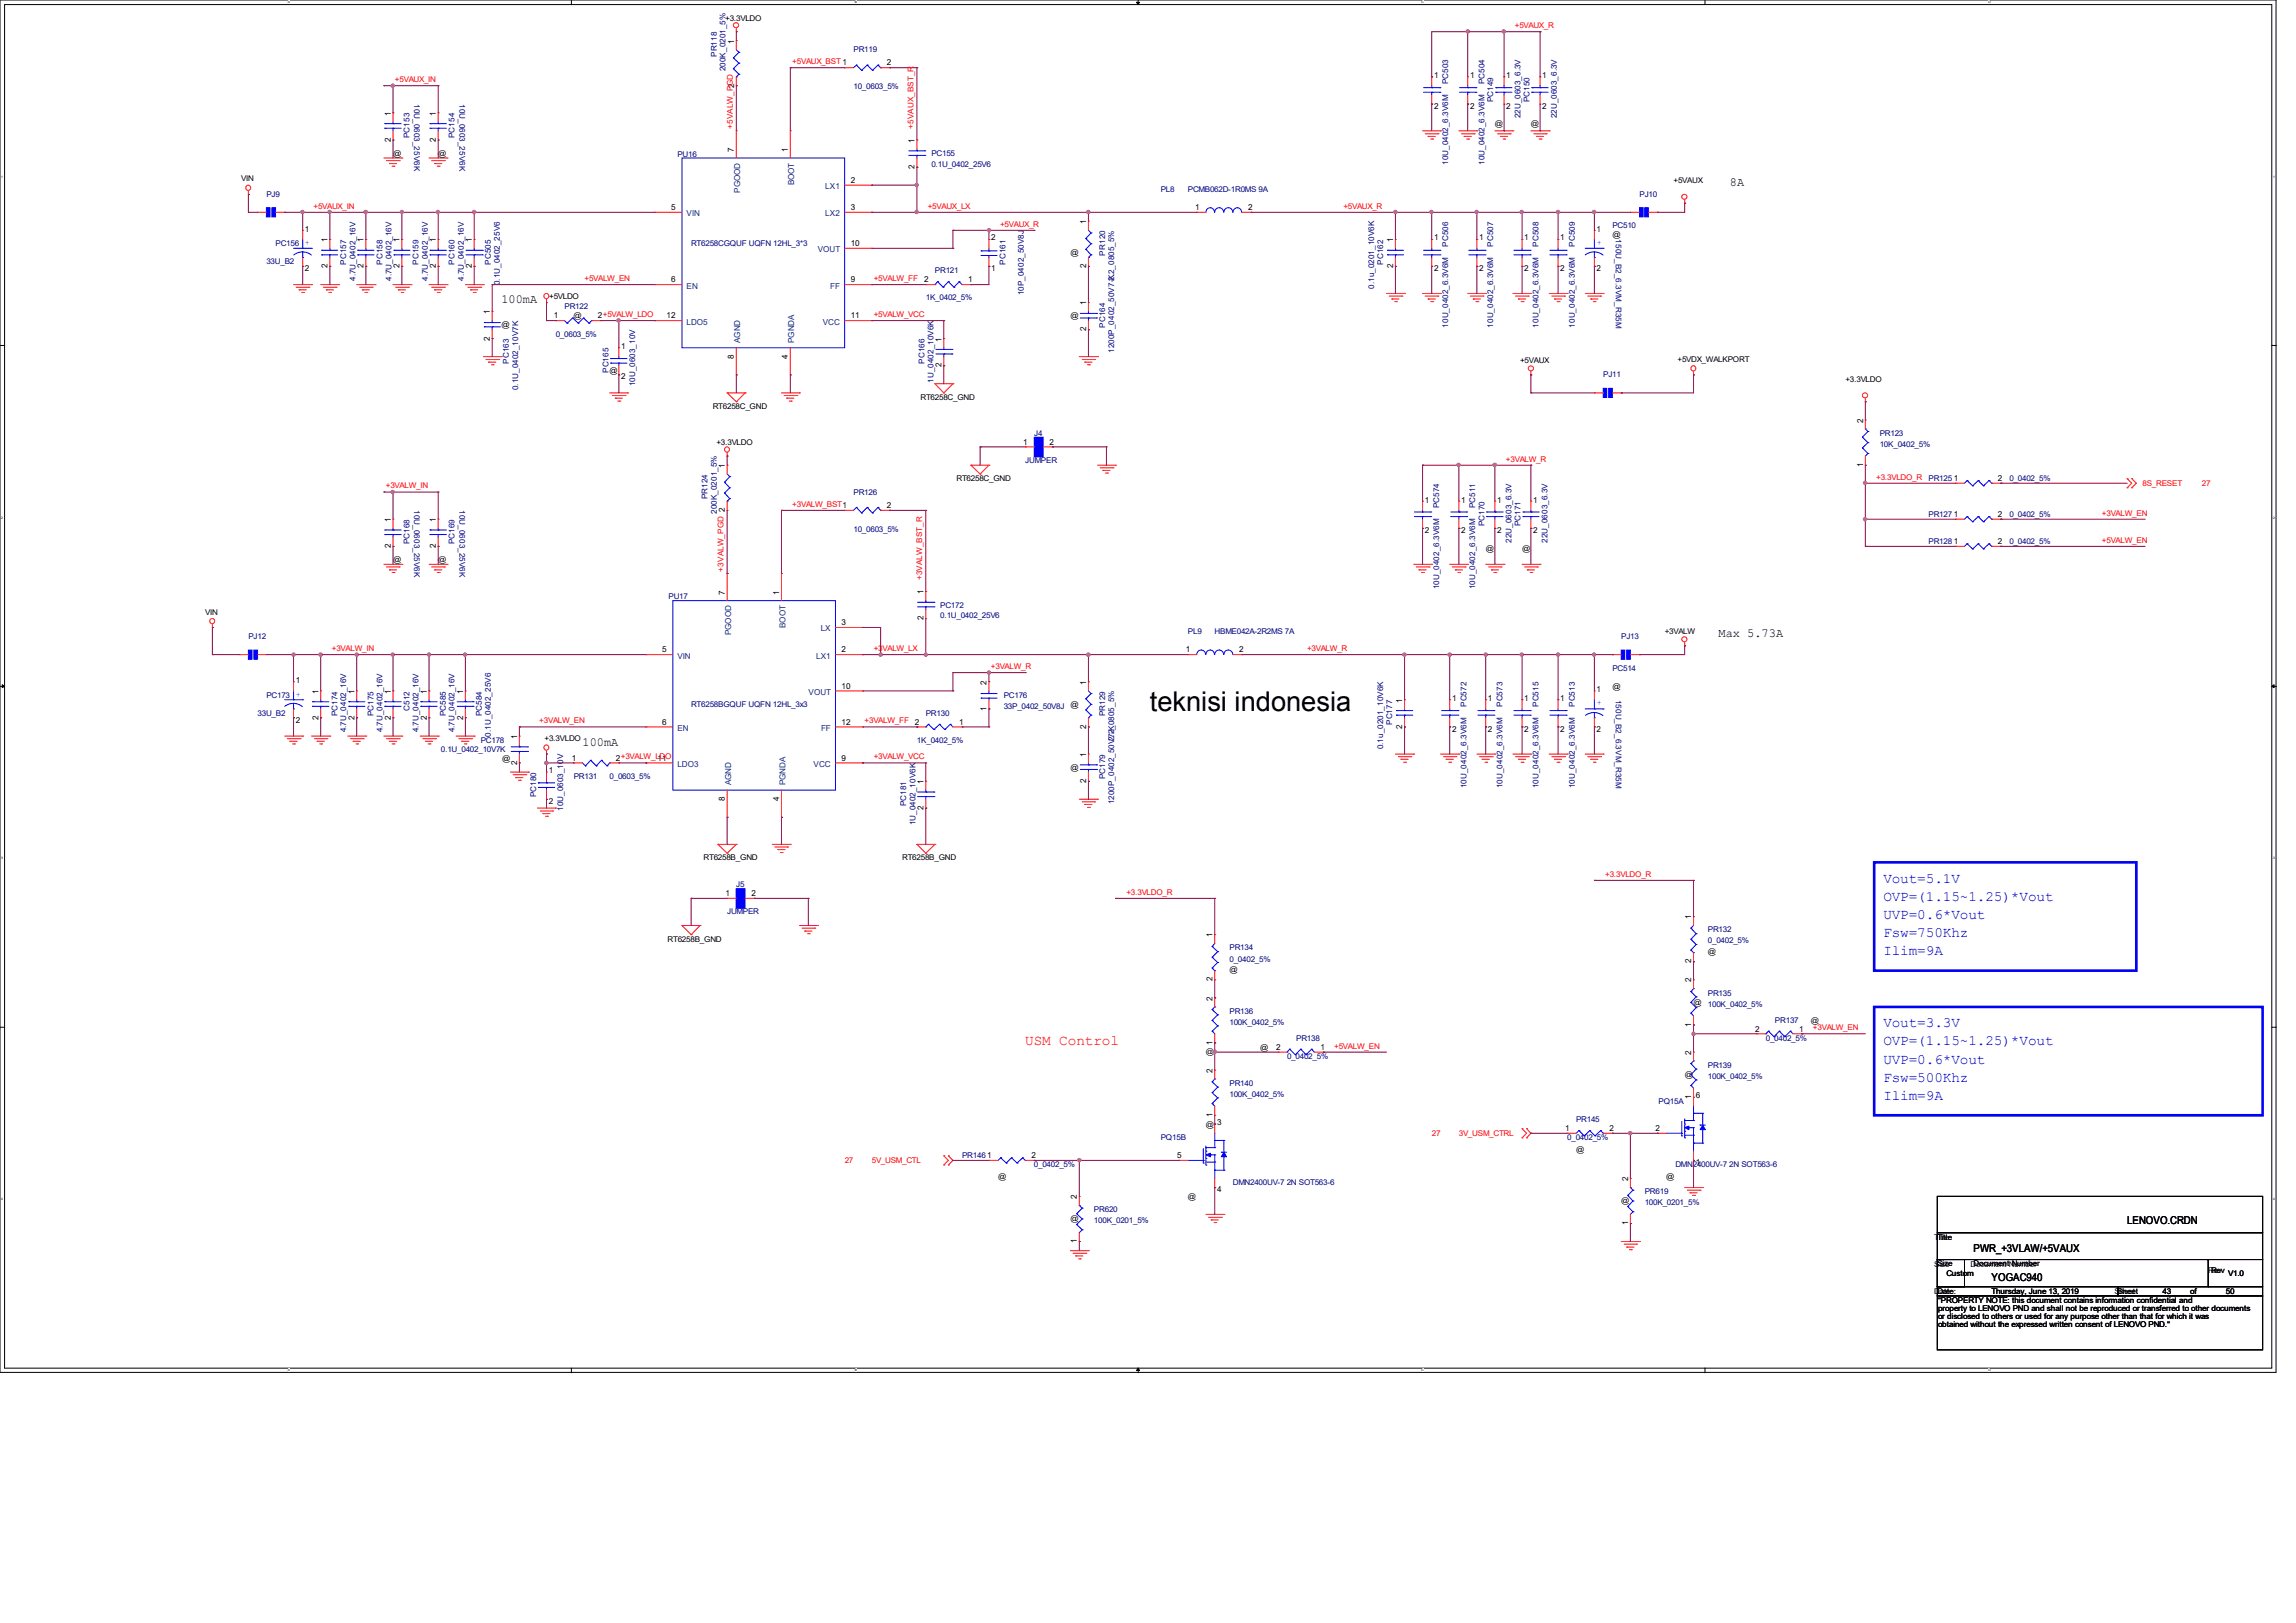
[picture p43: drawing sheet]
<svg xmlns="http://www.w3.org/2000/svg" width="297mm" height="210mm" viewBox="0 0 297 210" stroke-linecap="round" stroke-linejoin="round" font-family="sans-serif">
<defs><g id="words">
<text font-size="3.5" x="148.7" y="92">teknisi indonesia</text>
<g font-size="1.9" fill="#00f">
<text x="243.6" y="114.3">Vout=5.1V</text>
<text x="243.6" y="116.6">OVP=(1.15~1.25)*Vout</text>
<text x="243.6" y="118.9">UVP=0.6*Vout</text>
<text x="243.6" y="121.2">Fsw=750Khz</text>
<text x="243.6" y="123.6">Ilim=9A</text>
<text x="243.6" y="132.9">Vout=3.3V</text>
<text x="243.6" y="135.3">OVP=(1.15~1.25)*Vout</text>
<text x="243.6" y="137.6">UVP=0.6*Vout</text>
<text x="243.6" y="140">Fsw=500Khz</text>
<text x="243.6" y="142.3">Ilim=9A</text>
</g>
<text font-size="1.9" fill="#f00" x="132.6" y="135.3">USM Control</text>
<g font-size="1.6">
<text x="223.8" y="24">8A</text>
<text x="64.9" y="39.2">100mA</text>
<text x="222.3" y="82.5">Max 5.73A</text>
<text x="75.4" y="96.5">100mA</text>
</g>
<g font-size="1.4">
<text x="255.3" y="162">PWR_+3VLAW/+5VAUX</text>
<text x="275.2" y="158.4">LENOVO.CRDN</text>
<text x="257.6" y="165.7">YOGAC940</text>
</g>
<g font-size="1.1">
<text x="95" y="5.6" transform="rotate(-90 95 5.6)">1</text>
<text x="95" y="11.3" transform="rotate(-90 95 11.3)">2</text>
<text x="114.7" y="8.5">2</text>
<text x="185.5" y="10.1">1</text>
<text x="190.2" y="10.1">1</text>
<text x="194.9" y="10.1">1</text>
<text x="199.5" y="10.1">1</text>
<text x="50.5" y="15" transform="rotate(-90 50.5 15)">1</text>
<text x="56.4" y="15" transform="rotate(-90 56.4 15)">1</text>
<text x="185.5" y="14.1">2</text>
<text x="190.2" y="14.1">2</text>
<text x="194.9" y="14.1">2</text>
<text x="199.5" y="14.1">2</text>
<text x="50.5" y="18.3" transform="rotate(-90 50.5 18.3)">2</text>
<text x="56.4" y="18.3" transform="rotate(-90 56.4 18.3)">2</text>
<text x="94.9" y="19.7" transform="rotate(-90 94.9 19.7)">7</text>
<text x="101.9" y="19.7" transform="rotate(-90 101.9 19.7)">1</text>
<text x="110.1" y="23.7">2</text>
<text x="118.3" y="21.8" transform="rotate(-90 118.3 21.8)">2</text>
<text x="118.3" y="18.5" transform="rotate(-90 118.3 18.5)">1</text>
<text x="39.5" y="30">1</text>
<text x="86.8" y="27.2">5</text>
<text x="110.1" y="27.2">3</text>
<text x="140.5" y="29" transform="rotate(-90 140.5 29)">1</text>
<text x="154.6" y="27.2">1</text>
<text x="161.5" y="27.2">2</text>
<text x="206.5" y="30">1</text>
<text x="39.5" y="35.1">2</text>
<text x="42.4" y="34.7" transform="rotate(-90 42.4 34.7)">2</text>
<text x="42.4" y="31.3" transform="rotate(-90 42.4 31.3)">1</text>
<text x="47" y="34.7" transform="rotate(-90 47 34.7)">2</text>
<text x="47" y="31.3" transform="rotate(-90 47 31.3)">1</text>
<text x="51.7" y="34.7" transform="rotate(-90 51.7 34.7)">2</text>
<text x="51.7" y="31.3" transform="rotate(-90 51.7 31.3)">1</text>
<text x="56.4" y="34.7" transform="rotate(-90 56.4 34.7)">2</text>
<text x="56.4" y="31.3" transform="rotate(-90 56.4 31.3)">1</text>
<text x="61" y="34.7" transform="rotate(-90 61 34.7)">2</text>
<text x="61" y="31.3" transform="rotate(-90 61 31.3)">1</text>
<text x="110.1" y="31.8">10</text>
<text x="128.2" y="35.1">1</text>
<text x="128.2" y="31.1">2</text>
<text x="140.5" y="34.7" transform="rotate(-90 140.5 34.7)">2</text>
<text x="180.2" y="34.7" transform="rotate(-90 180.2 34.7)">2</text>
<text x="180.2" y="31.3" transform="rotate(-90 180.2 31.3)">1</text>
<text x="185.5" y="31.1">1</text>
<text x="185.5" y="35.1">2</text>
<text x="191.3" y="31.1">1</text>
<text x="191.3" y="35.1">2</text>
<text x="197.2" y="31.1">1</text>
<text x="197.2" y="35.1">2</text>
<text x="201.8" y="31.1">1</text>
<text x="201.8" y="35.1">2</text>
<text x="206.5" y="35.1">2</text>
<text x="63.4" y="40.7" transform="rotate(-90 63.4 40.7)">1</text>
<text x="71.6" y="41.2">1</text>
<text x="77.3" y="41.2">2+5VALW_LDO</text>
<text x="86.2" y="41.2">12</text>
<text x="86.8" y="36.5">6</text>
<text x="110.1" y="41.2">11</text>
<text x="110.1" y="36.5">9</text>
<text x="119.5" y="36.5">2</text>
<text x="125.3" y="36.5">1</text>
<text x="140.5" y="39.5" transform="rotate(-90 140.5 39.5)">1</text>
<text x="63.4" y="44.1" transform="rotate(-90 63.4 44.1)">2</text>
<text x="80.3" y="45.1">1</text>
<text x="94.9" y="46.4" transform="rotate(-90 94.9 46.4)">8</text>
<text x="101.9" y="46.4" transform="rotate(-90 101.9 46.4)">4</text>
<text x="121.8" y="47.5" transform="rotate(-90 121.8 47.5)">2</text>
<text x="121.8" y="44.2" transform="rotate(-90 121.8 44.2)">1</text>
<text x="140.5" y="42.9" transform="rotate(-90 140.5 42.9)">2</text>
<text x="80.3" y="49.1">2</text>
<text x="132.4" y="57.5">1</text>
<text x="135.8" y="57.5">2</text>
<text x="241" y="54.7" transform="rotate(-90 241 54.7)">2</text>
<text x="93.8" y="60.5" transform="rotate(-90 93.8 60.5)">1</text>
<text x="114.7" y="65.7">2</text>
<text x="184.3" y="65">1</text>
<text x="189" y="65">1</text>
<text x="193.7" y="65">1</text>
<text x="198.3" y="65">1</text>
<text x="241" y="60.4" transform="rotate(-90 241 60.4)">1</text>
<text x="252.7" y="62.2">1</text>
<text x="258.4" y="62.2">2</text>
<text x="50.5" y="70.9" transform="rotate(-90 50.5 70.9)">2</text>
<text x="50.5" y="67.6" transform="rotate(-90 50.5 67.6)">1</text>
<text x="56.4" y="70.9" transform="rotate(-90 56.4 70.9)">2</text>
<text x="56.4" y="67.6" transform="rotate(-90 56.4 67.6)">1</text>
<text x="184.3" y="69">2</text>
<text x="189" y="69">2</text>
<text x="193.7" y="69">2</text>
<text x="198.3" y="69">2</text>
<text x="252.7" y="66.9">1</text>
<text x="252.7" y="70.4">1</text>
<text x="258.4" y="66.9">2</text>
<text x="258.4" y="70.4">2</text>
<text x="93.8" y="76.9" transform="rotate(-90 93.8 76.9)">7</text>
<text x="100.8" y="76.9" transform="rotate(-90 100.8 76.9)">1</text>
<text x="119.5" y="76.9" transform="rotate(-90 119.5 76.9)">1</text>
<text x="108.9" y="80.9">3</text>
<text x="119.5" y="80.3" transform="rotate(-90 119.5 80.3)">2</text>
<text x="38.3" y="88.4">1</text>
<text x="41.2" y="89.7" transform="rotate(-90 41.2 89.7)">1</text>
<text x="45.8" y="89.7" transform="rotate(-90 45.8 89.7)">1</text>
<text x="50.5" y="89.7" transform="rotate(-90 50.5 89.7)">1</text>
<text x="55.2" y="89.7" transform="rotate(-90 55.2 89.7)">1</text>
<text x="59.9" y="89.7" transform="rotate(-90 59.9 89.7)">1</text>
<text x="85.6" y="84.4">5</text>
<text x="108.9" y="89.1">10</text>
<text x="108.9" y="84.4">2</text>
<text x="127.6" y="88.6" transform="rotate(-90 127.6 88.6)">2</text>
<text x="140.5" y="88.6" transform="rotate(-90 140.5 88.6)">1</text>
<text x="153.4" y="84.4">1</text>
<text x="160.3" y="84.4">2</text>
<text x="206.5" y="89.5">1</text>
<text x="38.3" y="93.5">2</text>
<text x="41.2" y="93.1" transform="rotate(-90 41.2 93.1)">2</text>
<text x="45.8" y="93.1" transform="rotate(-90 45.8 93.1)">2</text>
<text x="50.5" y="93.1" transform="rotate(-90 50.5 93.1)">2</text>
<text x="55.2" y="93.1" transform="rotate(-90 55.2 93.1)">2</text>
<text x="59.9" y="93.1" transform="rotate(-90 59.9 93.1)">2</text>
<text x="66.9" y="95.6" transform="rotate(-90 66.9 95.6)">1</text>
<text x="85.6" y="93.8">6</text>
<text x="108.9" y="93.8">12</text>
<text x="118.4" y="93.8">2</text>
<text x="124.1" y="93.8">1</text>
<text x="127.6" y="91.9" transform="rotate(-90 127.6 91.9)">1</text>
<text x="140.5" y="94.3" transform="rotate(-90 140.5 94.3)">2</text>
<text x="181.4" y="94.3" transform="rotate(-90 181.4 94.3)">2</text>
<text x="181.4" y="90.9" transform="rotate(-90 181.4 90.9)">1</text>
<text x="187.8" y="90.7">1</text>
<text x="187.8" y="94.7">2</text>
<text x="192.5" y="90.7">1</text>
<text x="192.5" y="94.7">2</text>
<text x="197.2" y="90.7">1</text>
<text x="197.2" y="94.7">2</text>
<text x="201.8" y="90.7">1</text>
<text x="201.8" y="94.7">2</text>
<text x="206.5" y="94.7">2</text>
<text x="66.9" y="99" transform="rotate(-90 66.9 99)">2</text>
<text x="71" y="100.1">1</text>
<text x="74" y="98.4">1</text>
<text x="79.7" y="98.4">2+3VALW_LDO</text>
<text x="85.1" y="98.4">11</text>
<text x="108.9" y="98.4">9</text>
<text x="119.5" y="101.4" transform="rotate(-90 119.5 101.4)">1</text>
<text x="140.5" y="101.3" transform="rotate(-90 140.5 101.3)">2</text>
<text x="140.5" y="97.9" transform="rotate(-90 140.5 97.9)">1</text>
<text x="71" y="104">2</text>
<text x="93.8" y="103.6" transform="rotate(-90 93.8 103.6)">8</text>
<text x="100.8" y="103.6" transform="rotate(-90 100.8 103.6)">4</text>
<text x="119.5" y="104.8" transform="rotate(-90 119.5 104.8)">2</text>
<text x="93.9" y="116">1</text>
<text x="97.2" y="116">2</text>
<text x="218.8" y="119" transform="rotate(-90 218.8 119)">1</text>
<text x="156.8" y="121.3" transform="rotate(-90 156.8 121.3)">1</text>
<text x="218.8" y="124.7" transform="rotate(-90 218.8 124.7)">2</text>
<text x="156.8" y="129.5" transform="rotate(-90 156.8 129.5)">2</text>
<text x="156.8" y="127" transform="rotate(-90 156.8 127)">2</text>
<text x="218.8" y="127.1" transform="rotate(-90 218.8 127.1)">2</text>
<text x="156.8" y="135.2" transform="rotate(-90 156.8 135.2)">1</text>
<text x="165.1" y="135.8">2</text>
<text x="170.8" y="135.8">1</text>
<text x="218.8" y="136.5" transform="rotate(-90 218.8 136.5)">2</text>
<text x="218.8" y="132.8" transform="rotate(-90 218.8 132.8)">1</text>
<text x="227" y="133.5">2</text>
<text x="232.7" y="133.5">1</text>
<text x="156.8" y="138.8" transform="rotate(-90 156.8 138.8)">2</text>
<text x="218.8" y="142.2" transform="rotate(-90 218.8 142.2)">1</text>
<text x="219.4" y="142.1">6</text>
<text x="127.7" y="149.9">1</text>
<text x="133.4" y="149.9">2</text>
<text x="152.3" y="149.9">5</text>
<text x="156.8" y="144.5" transform="rotate(-90 156.8 144.5)">1</text>
<text x="202.5" y="146.3">1</text>
<text x="208.2" y="146.3">2</text>
<text x="214.2" y="146.3">2</text>
<text x="139.3" y="155.2" transform="rotate(-90 139.3 155.2)">2</text>
<text x="157.4" y="154.3">4</text>
<text x="210.6" y="152.9" transform="rotate(-90 210.6 152.9)">2</text>
<text x="219.4" y="150.7">1</text>
<text x="139.3" y="160.9" transform="rotate(-90 139.3 160.9)">1</text>
<text x="210.6" y="158.5" transform="rotate(-90 210.6 158.5)">1</text>
</g>
<g font-size="1.1" fill="#004080">
<text x="88.8" y="28">VIN</text>
<text x="95.8" y="24.9" transform="rotate(-90 95.8 24.9)">PGOOD</text>
<text x="102.7" y="24" transform="rotate(-90 102.7 24)">BOOT</text>
<text x="106.8" y="24.5">LX1</text>
<text x="106.8" y="28">LX2</text>
<text x="105.8" y="32.6">VOUT</text>
<text x="88.8" y="42">LDO5</text>
<text x="88.8" y="37.3">EN</text>
<text x="106.4" y="42">VCC</text>
<text x="107.4" y="37.3">FF</text>
<text x="95.8" y="44.4" transform="rotate(-90 95.8 44.4)">AGND</text>
<text x="102.7" y="44.4" transform="rotate(-90 102.7 44.4)">PGNDA</text>
<text x="94.6" y="82.2" transform="rotate(-90 94.6 82.2)">PGOOD</text>
<text x="101.6" y="81.3" transform="rotate(-90 101.6 81.3)">BOOT</text>
<text x="106.2" y="81.7">LX</text>
<text x="87.6" y="85.2">VIN</text>
<text x="104.6" y="89.9">VOUT</text>
<text x="105.6" y="85.2">LX1</text>
<text x="87.6" y="94.6">EN</text>
<text x="106.2" y="94.6">FF</text>
<text x="87.6" y="99.2">LDO3</text>
<text x="94.6" y="101.6" transform="rotate(-90 94.6 101.6)">AGND</text>
<text x="101.6" y="101.6" transform="rotate(-90 101.6 101.6)">PGNDA</text>
<text x="105.2" y="99.2">VCC</text>
</g>
<g font-size="1">
<text x="93.8" y="2.7">+3.3VLDO</text>
<text x="193.4" y="16.3">@</text>
<text x="198" y="16.3">@</text>
<text x="31.2" y="23.5">VIN</text>
<text x="50.8" y="20.2">@</text>
<text x="56.7" y="20.2">@</text>
<text x="216.5" y="23.7">+5VAUX</text>
<text x="138.5" y="33">@</text>
<text x="208.6" y="30.7">@</text>
<text x="71" y="38.7">+5VLDO</text>
<text x="74.2" y="41.2">@</text>
<text x="138.5" y="41.2">@</text>
<text x="64.9" y="42.4">@</text>
<text x="196.6" y="47">+5VAUX</text>
<text x="217" y="46.8">+5VDX_WALKPORT</text>
<text x="78.9" y="48.2">@</text>
<text x="92.2" y="52.9">RT6258C_GND</text>
<text x="119.1" y="51.7">RT6258C_GND</text>
<text x="238.7" y="49.4">+3.3VLDO</text>
<text x="92.7" y="57.6">+3.3VLDO</text>
<text x="123.7" y="62.2">RT6258C_GND</text>
<text x="192.2" y="71.2">@</text>
<text x="196.9" y="71.2">@</text>
<text x="50.8" y="72.8">@</text>
<text x="56.7" y="72.8">@</text>
<text x="26.5" y="79.5">VIN</text>
<text x="215.3" y="82.1">+3VALW</text>
<text x="208.6" y="89.1">@</text>
<text x="70.4" y="95.9">+3.3VLDO</text>
<text x="138.5" y="91.4">@</text>
<text x="65" y="98.5">@</text>
<text x="138.5" y="99.6">@</text>
<text x="91" y="111.3">RT6258B_GND</text>
<text x="116.7" y="111.3">RT6258B_GND</text>
<text x="86.4" y="121.8">RT6258B_GND</text>
<text x="159" y="125.8">@</text>
<text x="220.9" y="123.5">@</text>
<text x="219.1" y="130">@</text>
<text x="156" y="136.4">@</text>
<text x="163" y="135.9">@</text>
<text x="234.3" y="132.3">@</text>
<text x="217.9" y="139.4">@</text>
<text x="156" y="145.8">@ 3</text>
<text x="203.9" y="149.1">@</text>
<text x="129.1" y="152.6">@</text>
<text x="153.7" y="155.1">@</text>
<text x="209.7" y="155.7">@</text>
<text x="215.6" y="152.6">@</text>
<text x="138.5" y="158">@</text>
<text x="250.2" y="160.4">Title</text>
<text x="250.2" y="163.9">Size</text>
<text x="250.2" y="167.4">Date:</text>
<text x="251.8" y="165.1">Custom</text>
<text x="254.9" y="163.9">Document Number</text>
<text x="257.6" y="167.4">Thursday, June 13, 2019</text>
<text x="273.5" y="167.4">Sheet</text>
<text x="279.7" y="167.4">43</text>
<text x="283.3" y="167.4">of</text>
<text x="285.6" y="164.7">Rev</text>
<text x="287.9" y="167.4">50</text>
<text x="288.2" y="165.1">V1.0</text>
<text x="250.7" y="168.6">&quot;PROPERTY NOTE: this document contains information confidential and</text>
<text x="250.7" y="169.6">property to LENOVO PND and shall not be reproduced or transferred to other documents</text>
<text x="250.7" y="170.7">or disclosed to others or used for any purpose other than that for which it was</text>
<text x="250.7" y="171.8">obtained without the expressed written consent of LENOVO PND.&quot;</text>
</g>
<g font-size="1" fill="#f00">
<text x="196" y="3.6">+5VAUX_R</text>
<text x="51.1" y="10.6">+5VAUX_IN</text>
<text x="102.5" y="8.3">+5VAUX_BST 1</text>
<text x="94.8" y="16.7" transform="rotate(-90 94.8 16.7)">+5VALW_PGD</text>
<text x="118.2" y="16.7" transform="rotate(-90 118.2 16.7)">+5VAUX_BST_R</text>
<text x="40.6" y="27">+5VAUX_IN</text>
<text x="120" y="27">+5VAUX_LX</text>
<text x="129.4" y="29.3">+5VAUX_R</text>
<text x="173.8" y="27">+5VAUX_R</text>
<text x="75.6" y="36.4">+5VALW_EN</text>
<text x="113" y="41">+5VALW_VCC</text>
<text x="113" y="36.4">+5VALW_FF</text>
<text x="194.8" y="59.7">+3VALW_R</text>
<text x="49.9" y="63.2">+3VALW_IN</text>
<text x="102.5" y="65.6">+3VALW_BST1</text>
<text x="242.7" y="62.1">+3.3VLDO_R</text>
<text x="277.2" y="63">8S_RESET</text>
<text x="284.8" y="63">27</text>
<text x="271.9" y="66.7">+3VALW_EN</text>
<text x="271.9" y="70.2">+5VALW_EN</text>
<text x="93.6" y="74" transform="rotate(-90 93.6 74)">+3VALW_PGD 2</text>
<text x="119.3" y="75.1" transform="rotate(-90 119.3 75.1)">+3VALW_BST_R</text>
<text x="42.9" y="84.2">+3VALW_IN</text>
<text x="113" y="84.2">+3VALW_LX</text>
<text x="128.2" y="86.6">+3VALW_R</text>
<text x="169.1" y="84.2">+3VALW_R</text>
<text x="69.8" y="93.6">+3VALW_EN</text>
<text x="111.8" y="93.6">+3VALW_FF</text>
<text x="113" y="98.3">+3VALW_VCC</text>
<text x="207.6" y="113.5">+3.3VLDO_R</text>
<text x="145.7" y="115.8">+3.3VLDO_R</text>
<text x="172.6" y="135.7">+5VALW_EN</text>
<text x="234.5" y="133.3">+3VALW_EN</text>
<text x="185.2" y="146.9">27</text>
<text x="188.7" y="146.9">3V_USM_CTRL</text>
<text x="109.3" y="150.5">27</text>
<text x="112.8" y="150.5">5V_USM_CTL</text>
</g>
<g font-size="1" fill="#000080">
<text x="92.7" y="7.4" transform="rotate(-90 92.7 7.4)">PR118</text>
<text x="93.9" y="9.2" transform="rotate(-90 93.9 9.2)">200K_0201_5%</text>
<text x="110.4" y="6.7">PR119</text>
<text x="110.4" y="11.5">10_0603_5%</text>
<text x="187.3" y="10.9" transform="rotate(-90 187.3 10.9)">PC503</text>
<text x="192" y="10.9" transform="rotate(-90 192 10.9)">PC504</text>
<text x="53" y="17.9" transform="rotate(-90 53 17.9)">PC153</text>
<text x="53.6" y="13.5" transform="rotate(90 53.6 13.5)">10U_0603_25V6K</text>
<text x="58.8" y="17.9" transform="rotate(-90 58.8 17.9)">PC154</text>
<text x="59.4" y="13.5" transform="rotate(90 59.4 13.5)">10U_0603_25V6K</text>
<text x="193.2" y="13.2" transform="rotate(-90 193.2 13.2)">PC149</text>
<text x="196.7" y="15.3" transform="rotate(-90 196.7 15.3)">22U_0603_6.3V</text>
<text x="197.9" y="13.2" transform="rotate(-90 197.9 13.2)">PC150</text>
<text x="201.4" y="15.3" transform="rotate(-90 201.4 15.3)">22U_0603_6.3V</text>
<text x="87.6" y="20.3">PU16</text>
<text x="120.5" y="20.2">PC155</text>
<text x="120.5" y="21.6">0.1U_0402_25V6</text>
<text x="187.3" y="21.3" transform="rotate(-90 187.3 21.3)">10U_0402_6.3V6M</text>
<text x="192" y="21.3" transform="rotate(-90 192 21.3)">10U_0402_6.3V6M</text>
<text x="34.5" y="25.4">PJ9</text>
<text x="150.2" y="24.9">PL8</text>
<text x="153.7" y="24.9">PCMB062D-1R0MS 9A</text>
<text x="208.6" y="29.5">PC510</text>
<text x="212.1" y="25.4">PJ10</text>
<text x="34.5" y="34.2">33U_B2</text>
<text x="35.6" y="31.9">PC156</text>
<text x="44.8" y="34.2" transform="rotate(-90 44.8 34.2)">PC157</text>
<text x="49.5" y="34.2" transform="rotate(-90 49.5 34.2)">PC158</text>
<text x="54.1" y="34.2" transform="rotate(-90 54.1 34.2)">PC159</text>
<text x="58.8" y="34.2" transform="rotate(-90 58.8 34.2)">PC160</text>
<text x="63.5" y="34.2" transform="rotate(-90 63.5 34.2)">PC505</text>
<text x="89.4" y="31.9">RT6258CGQUF UQFN 12HL_3*3</text>
<text x="120.9" y="35.3">PR121</text>
<text x="130.1" y="34.2" transform="rotate(-90 130.1 34.2)">PC161</text>
<text x="143" y="33.1" transform="rotate(-90 143 33.1)">PR120</text>
<text x="178.9" y="34.2" transform="rotate(-90 178.9 34.2)">PC162</text>
<text x="187.3" y="31.9" transform="rotate(-90 187.3 31.9)">PC506</text>
<text x="193.2" y="31.9" transform="rotate(-90 193.2 31.9)">PC507</text>
<text x="199" y="31.9" transform="rotate(-90 199 31.9)">PC508</text>
<text x="203.7" y="31.9" transform="rotate(-90 203.7 31.9)">PC509</text>
<text x="209" y="31" transform="rotate(90 209 31)">150U_B2_6.3VM_R35M</text>
<text x="46" y="36.4" transform="rotate(-90 46 36.4)">4.7U_0402_16V</text>
<text x="50.6" y="36.4" transform="rotate(-90 50.6 36.4)">4.7U_0402_16V</text>
<text x="55.3" y="36.4" transform="rotate(-90 55.3 36.4)">4.7U_0402_16V</text>
<text x="60" y="36.4" transform="rotate(-90 60 36.4)">4.7U_0402_16V</text>
<text x="64.6" y="36.9" transform="rotate(-90 64.6 36.9)">0.1U_0402_25V6</text>
<text x="73" y="40">PR122</text>
<text x="119.8" y="38.9">1K_0402_5%</text>
<text x="132.4" y="38.2" transform="rotate(-90 132.4 38.2)">10P_0402_50V8J</text>
<text x="144.1" y="36.4" transform="rotate(-90 144.1 36.4)">2.2_0805_5%</text>
<text x="177.8" y="37.4" transform="rotate(-90 177.8 37.4)">0.1u_0201_10V6K</text>
<text x="65.8" y="47.1" transform="rotate(-90 65.8 47.1)">PC163</text>
<text x="71.9" y="43.6">0_0603_5%</text>
<text x="119.6" y="47.1" transform="rotate(-90 119.6 47.1)">PC166</text>
<text x="143" y="42.4" transform="rotate(-90 143 42.4)">PC164</text>
<text x="144.1" y="45.7" transform="rotate(-90 144.1 45.7)">1200P_0402_50V7-K</text>
<text x="187.3" y="42.4" transform="rotate(-90 187.3 42.4)">10U_0402_6.3V6M</text>
<text x="193.2" y="42.4" transform="rotate(-90 193.2 42.4)">10U_0402_6.3V6M</text>
<text x="199" y="42.4" transform="rotate(-90 199 42.4)">10U_0402_6.3V6M</text>
<text x="203.7" y="42.4" transform="rotate(-90 203.7 42.4)">10U_0402_6.3V6M</text>
<text x="67" y="50.5" transform="rotate(-90 67 50.5)">0.1U_0402_10V7K</text>
<text x="78.7" y="48.3" transform="rotate(-90 78.7 48.3)">PC165</text>
<text x="82.2" y="50" transform="rotate(-90 82.2 50)">10U_0603_10V</text>
<text x="120.7" y="49.5" transform="rotate(-90 120.7 49.5)">1U_0402_10V6K</text>
<text x="207.4" y="48.8">PJ11</text>
<text x="132.6" y="59.9">JUMPER</text>
<text x="133.8" y="56.4">J4</text>
<text x="243.2" y="56.4">PR123</text>
<text x="243.2" y="57.8">10K_0402_5%</text>
<text x="91.5" y="64.6" transform="rotate(-90 91.5 64.6)">PR124</text>
<text x="110.4" y="64">PR126</text>
<text x="186.2" y="65.8" transform="rotate(-90 186.2 65.8)">PC574</text>
<text x="190.8" y="65.8" transform="rotate(-90 190.8 65.8)">PC511</text>
<text x="249.5" y="62.2">PR125</text>
<text x="259.9" y="62.2">0_0402_5%</text>
<text x="53" y="70.4" transform="rotate(-90 53 70.4)">PC168</text>
<text x="53.6" y="66" transform="rotate(90 53.6 66)">10U_0603_25V6K</text>
<text x="58.8" y="70.4" transform="rotate(-90 58.8 70.4)">PC169</text>
<text x="59.4" y="66" transform="rotate(90 59.4 66)">10U_0603_25V6K</text>
<text x="92.7" y="66.5" transform="rotate(-90 92.7 66.5)">200K_0201_5%</text>
<text x="110.4" y="68.8">10_0603_5%</text>
<text x="192" y="68.1" transform="rotate(-90 192 68.1)">PC170</text>
<text x="195.5" y="70.2" transform="rotate(-90 195.5 70.2)">22U_0603_6.3V</text>
<text x="196.7" y="68.1" transform="rotate(-90 196.7 68.1)">PC171</text>
<text x="200.2" y="70.2" transform="rotate(-90 200.2 70.2)">22U_0603_6.3V</text>
<text x="249.5" y="66.9">PR127</text>
<text x="249.5" y="70.4">PR128</text>
<text x="259.9" y="66.9">0_0402_5%</text>
<text x="259.9" y="70.4">0_0402_5%</text>
<text x="86.5" y="77.6">PU17</text>
<text x="186.2" y="76.3" transform="rotate(-90 186.2 76.3)">10U_0402_6.3V6M</text>
<text x="190.8" y="76.3" transform="rotate(-90 190.8 76.3)">10U_0402_6.3V6M</text>
<text x="32.1" y="82.7">PJ12</text>
<text x="121.6" y="78.6">PC172</text>
<text x="121.6" y="80">0.1U_0402_25V6</text>
<text x="153.7" y="82.1">PL9</text>
<text x="157.1" y="82.1">HBME042A-2R2MS 7A</text>
<text x="209.7" y="82.7">PJ13</text>
<text x="208.6" y="86.8">PC514</text>
<text x="33.3" y="92.6">33U_B2</text>
<text x="34.5" y="90.3">PC173</text>
<text x="43.6" y="92.7" transform="rotate(-90 43.6 92.7)">PC174</text>
<text x="44.8" y="94.8" transform="rotate(-90 44.8 94.8)">4.7U_0402_16V</text>
<text x="48.3" y="92.7" transform="rotate(-90 48.3 92.7)">PC175</text>
<text x="49.5" y="94.8" transform="rotate(-90 49.5 94.8)">4.7U_0402_16V</text>
<text x="53" y="91.9" transform="rotate(-90 53 91.9)">C512</text>
<text x="54.1" y="94.8" transform="rotate(-90 54.1 94.8)">4.7U_0402_16V</text>
<text x="57.7" y="92.7" transform="rotate(-90 57.7 92.7)">PC585</text>
<text x="58.8" y="94.8" transform="rotate(-90 58.8 94.8)">4.7U_0402_16V</text>
<text x="62.3" y="92.7" transform="rotate(-90 62.3 92.7)">PC584</text>
<text x="63.5" y="95.3" transform="rotate(-90 63.5 95.3)">0.1U_0402_25V6</text>
<text x="89.4" y="91.5">RT6258BGQUF UQFN 12HL_3x3</text>
<text x="119.8" y="92.6">PR130</text>
<text x="129.8" y="90.3">PC176</text>
<text x="129.8" y="91.7">33P_0402_50V8J</text>
<text x="143" y="92.7" transform="rotate(-90 143 92.7)">PR129</text>
<text x="144.1" y="95.9" transform="rotate(-90 144.1 95.9)">2.2_0805_5%</text>
<text x="180.1" y="93.8" transform="rotate(-90 180.1 93.8)">PC177</text>
<text x="189.7" y="91.5" transform="rotate(-90 189.7 91.5)">PC572</text>
<text x="194.4" y="91.5" transform="rotate(-90 194.4 91.5)">PC573</text>
<text x="199" y="91.5" transform="rotate(-90 199 91.5)">PC515</text>
<text x="203.7" y="91.5" transform="rotate(-90 203.7 91.5)">PC513</text>
<text x="209" y="90.5" transform="rotate(90 209 90.5)">150U_B2_6.3VM_R35M</text>
<text x="57" y="97.3">0.1U_0402_10V7K</text>
<text x="62.2" y="96.1">PC178</text>
<text x="74.2" y="100.8">PR131</text>
<text x="78.8" y="100.8">0_0603_5%</text>
<text x="118.6" y="96.1">1K_0402_5%</text>
<text x="143" y="100.8" transform="rotate(-90 143 100.8)">PC179</text>
<text x="178.9" y="97" transform="rotate(-90 178.9 97)">0.1u_0201_10V6K</text>
<text x="189.7" y="102" transform="rotate(-90 189.7 102)">10U_0402_6.3V6M</text>
<text x="194.4" y="102" transform="rotate(-90 194.4 102)">10U_0402_6.3V6M</text>
<text x="199" y="102" transform="rotate(-90 199 102)">10U_0402_6.3V6M</text>
<text x="203.7" y="102" transform="rotate(-90 203.7 102)">10U_0402_6.3V6M</text>
<text x="69.3" y="103.2" transform="rotate(-90 69.3 103.2)">PC180</text>
<text x="72.9" y="104.9" transform="rotate(-90 72.9 104.9)">10U_0603_10V</text>
<text x="117.2" y="104.4" transform="rotate(-90 117.2 104.4)">PC181</text>
<text x="118.4" y="106.8" transform="rotate(-90 118.4 106.8)">1U_0402_10V6K</text>
<text x="144.1" y="104.1" transform="rotate(-90 144.1 104.1)">1200P_0402_50V7-K</text>
<text x="94.1" y="118.3">JUMPER</text>
<text x="95.2" y="114.8">J5</text>
<text x="159" y="123">PR134</text>
<text x="159" y="124.4">0_0402_5%</text>
<text x="220.9" y="120.7">PR132</text>
<text x="220.9" y="122.1">0_0402_5%</text>
<text x="159" y="131.2">PR136</text>
<text x="220.9" y="128.8">PR135</text>
<text x="220.9" y="130.3">100K_0402_5%</text>
<text x="159" y="132.6">100K_0402_5%</text>
<text x="166.5" y="137">0_0402_5%</text>
<text x="167.7" y="134.7">PR138</text>
<text x="228.4" y="134.7">0_0402_5%</text>
<text x="229.6" y="132.3">PR137</text>
<text x="159" y="140.5">PR140</text>
<text x="159" y="141.9">100K_0402_5%</text>
<text x="214.5" y="142.9">PQ15A</text>
<text x="220.9" y="138.2">PR139</text>
<text x="220.9" y="139.6">100K_0402_5%</text>
<text x="124.5" y="149.9">PR146</text>
<text x="150.2" y="147.5">PQ15B</text>
<text x="202.7" y="147.5">0_0402_5%</text>
<text x="203.9" y="145.2">PR145</text>
<text x="133.7" y="151">0_0402_5%</text>
<text x="159.5" y="153.4">DMN2400UV-7 2N SOT563-6</text>
<text x="212.8" y="154.6">PR619</text>
<text x="212.8" y="156">100K_0201_5%</text>
<text x="216.7" y="151.1">DMN2400UV-7 2N SOT563-6</text>
<text x="141.5" y="156.9">PR620</text>
<text x="141.5" y="158.3">100K_0201_5%</text>
</g>
<g font-size="1" fill="#00f">
<text x="39.5" y="31.7">+</text>
<text x="206.6" y="31.7">+</text>
<text x="38.3" y="90.1">+</text>
<text x="206.6" y="91.3">+</text>
</g>
<g font-size=".4">
<text x="37.3" y=".4">A</text>
<text x="110.6" y=".4">B</text>
<text x="183.9" y=".4">C</text>
<text x="257.2" y=".4">D</text>
<text x=".2" y="23">1</text>
<text x="294" y="23">1</text>
<text x=".2" y="67.1">2</text>
<text x="294" y="67.1">2</text>
<text x=".2" y="111.2">3</text>
<text x="294" y="111.2">3</text>
<text x=".2" y="155.3">4</text>
<text x="294" y="155.3">4</text>
<text x="37.3" y="177.5">A</text>
<text x="110.6" y="177.5">B</text>
<text x="183.9" y="177.5">C</text>
<text x="257.2" y="177.5">D</text>
</g>
</g></defs>
<path d="M0 0h294.4v177.6h-294.4zM.6 .6h293.3v176.4h-293.3z" fill="none" stroke="#000" stroke-width=".13"/>
<g fill="#fff">
<path d="M37.3 .1h.2v.4h-.2z"/>
<path d="M37.3 177.1h.2v.4h-.2z"/>
</g>
<path d="M73.9 0v.6M73.9 177v.6" fill="none" stroke="#000" stroke-width=".13"/>
<g fill="#fff">
<path d="M110.6 .1h.2v.4h-.2z"/>
<path d="M110.6 177.1h.2v.4h-.2z"/>
</g>
<path d="M147.2 0v.6M147.2 177v.6" fill="none" stroke="#000" stroke-width=".13"/>
<path d="M147 .3h.4l-.2 .3zM147.2 177l.2 .3h-.4z" fill="#000" stroke="#000" stroke-width=".13"/>
<g fill="#fff">
<path d="M183.9 .1h.3v.4h-.3z"/>
<path d="M183.9 177.1h.3v.4h-.3z"/>
</g>
<path d="M220.6 0v.6M220.6 177v.6" fill="none" stroke="#000" stroke-width=".13"/>
<g fill="#fff">
<path d="M257.2 .1h.3v.4h-.3z"/>
<path d="M257.2 177.1h.3v.4h-.3z"/>
<path d="M.2 22.6h.1v.5h-.1z"/>
<path d="M294 22.6h.2v.5h-.2z"/>
<path d="M.2 66.8h.1v.4h-.1z"/>
<path d="M294 66.8h.2v.4h-.2z"/>
</g>
<path d="M0 44.7h.6M293.9 44.7h.6" fill="none" stroke="#000" stroke-width=".13"/>
<g fill="#fff">
<path d="M.2 110.9h.1v.4h-.1z"/>
<path d="M294 110.9h.2v.4h-.2z"/>
</g>
<path d="M0 88.8h.6M293.9 88.8h.6" fill="none" stroke="#000" stroke-width=".13"/>
<path d="M.3 88.6l.3 .2-.3 .2zM293.9 88.8l.3-.2v.4z" fill="#000" stroke="#000" stroke-width=".13"/>
<g fill="#fff">
<path d="M.2 155h.1v.4h-.1z"/>
<path d="M294 155h.2v.4h-.2z"/>
</g>
<path d="M0 132.9h.6M293.9 132.9h.6M250.6 154.8h42.1v4.7h-42.1zM250.6 159.5h42.1v3.5h-42.1zM250.6 163h3.5v3.5h-3.5zM250.6 167.7h42.1v7h-42.1zM250.6 166.5h23.4v1.2h-23.4zM250.6 163h35.1v3.5h-35.1zM274 166.5h18.7v1.2h-18.7zM285.7 163h7v3.5h-7z" fill="none" stroke="#000" stroke-width=".13"/>
<path d="M242.4 111.6h34v14h-34zM242.4 130.3h50.3v14h-50.3z" fill="none" stroke="#00f" stroke-width=".34"/>
<g fill="none" stroke="#f00" stroke-width=".13">
<path d="M50.8 14.6h.1M50.8 18.1h.1M50.8 14.6v1.2M50.8 16.9v1.2M56.7 14.6h.1M56.7 18.1h.1M56.7 14.6v1.2M56.7 16.9v1.2M95.2 4.1h.1M95.2 5.2h.1M95.2 11.1h.1M95.2 16.9h.1"/>
<path d="M95.2 3.6v.5M95.2 5.2v1.2M95.2 9.9v1.2M95.2 16.9v3.5M102.2 16.9h.1M102.2 16.9v3.5M109.3 8.8h1.1M109.3 8.8h.1M113.9 8.8h1.2M115.1 8.8h.1M118.6 18.1h.1M118.6 18.1v1.2"/>
<path d="M184 16.9h2.4M184.4 17.3h1.6M184.7 17.7h.1M184.7 17.7h1M185.1 18h.2M185.2 9.9h.1M185.2 13.5h.1M185.2 9.9v1.2M185.2 12.3v1.2M185.3 18h.1M186 17.3h.1M186.4 16.9h.1"/>
<path d="M188.7 16.9h2.4M189.1 17.3h1.6M189.4 17.7h.1M189.4 17.7h.9M189.7 18h.3M189.9 9.9h.1M189.9 13.5h.1M189.9 9.9v1.2M189.9 12.3v1.2M190 18h.1M190.7 17.3h.1M191.1 16.9h.1"/>
<path d="M193.4 16.9h2.3M193.7 17.3h1.7M194.1 17.7h.1M194.1 17.7h.9M194.4 18h.2M194.6 9.9h.1M194.6 13.5h.1M194.6 9.9v1.2M194.6 12.3v1.2M194.6 18h.1M195.4 17.3h.1M195.7 16.9h.1"/>
<path d="M198 16.9h2.4M198.4 17.3h1.6M198.8 17.7h.9M198.8 17.7h.1M199.1 18h.2M199.2 9.9h.1M199.2 13.5h.1M199.2 9.9v1.2M199.2 12.3v1.2M199.3 18h.1M200 17.3h.1M200.4 16.9h.1"/>
<path d="M32.1 25.1h.1M32.1 24.7v.4M33.3 27.5h1.2M33.3 27.5h.1M35.6 27.5h1.2M36.8 27.5h.1M38 36.8h2.3M38.3 37.2h1.7M38.7 37.5h.9M38.7 37.5h.1M39 37.8h.3M39.2 29.8h.1"/>
<path d="M39.2 34.5h.1M39.2 29.8v1.2M39.2 33.3v1.2M39.3 37.8h.1M40 37.2h.1M40.3 36.8h.1M41.5 36.8h2.3M41.8 37.2h1.7M42.2 37.5h.9M42.2 37.5h.1M42.5 37.8h.3M42.7 31h.1"/>
<path d="M42.7 34.5h.1M42.7 31v1.1M42.7 33.3v1.2M42.8 37.8h.1M43.5 37.2h.1M43.8 36.8h.1M46.1 36.8h2.4M46.5 37.2h1.6M46.9 37.5h.9M46.9 37.5h.1M47.2 37.8h.3M47.3 31h.1"/>
<path d="M47.3 34.5h.1M47.3 31v1.1M47.3 33.3v1.2M47.5 37.8h.1M48.1 37.2h.1M48.5 36.8h.1M49.7 20.4h2.3M50 20.8h1.6M50.4 21.2h.9M50.4 21.2h.1M50.7 21.5h.3M50.8 36.8h2.4"/>
<path d="M51 21.5h.1M51.2 37.2h1.6M51.5 37.5h1M51.5 37.5h.1M51.6 20.8h.1M51.9 37.8h.2M52 20.4h.1M52 31h.1M52 34.5h.1M52 31v1.1M52 33.3v1.2M52.1 37.8h.1"/>
<path d="M52.8 37.2h.1M53.2 36.8h.1M55.5 36.8h2.3M55.5 20.4h2.3M55.8 37.2h1.7M55.8 20.8h1.7M56.2 37.5h.9M56.2 21.2h.9M56.2 37.5h.1M56.2 21.2h.1M56.6 37.8h.2M56.6 21.5h.2"/>
<path d="M56.7 31h.1M56.7 34.5h.1M56.7 31v1.1M56.7 33.3v1.2M56.8 37.8h.1M56.8 21.5h.1M57.5 37.2h.1M57.5 20.8h.1M57.8 36.8h.1M57.8 20.4h.1M60.2 36.8h2.3M60.5 37.2h1.7"/>
<path d="M60.9 37.5h.9M60.9 37.5h.1M61.2 37.8h.3M61.3 31h.1M61.3 34.5h.1M61.3 31v1.1M61.3 33.3v1.2M61.5 37.8h.1M62.2 37.2h.1M62.5 36.8h.1M70.7 39.2h.1M70.7 38.7v.5"/>
<path d="M84.7 36.8h.1M84.7 27.5h.1M84.7 36.8h3.5M84.7 27.5h3.5M109.3 36.8h3.5M109.3 24h3.5M109.3 27.5h3.5M109.3 32.1h3.5M112.8 24h.1M112.8 27.5h.1M112.8 32.1h.1M112.8 36.8h.1"/>
<path d="M118.6 21.6h.1M118.6 20.4v1.2M119.8 36.8h1.1M119.8 36.8h.1M124.5 36.8h1.1M125.6 36.8h.1M127.9 34.5h.1M127.9 31h.1M127.9 31v1.1M127.9 33.3v1.2M140.8 28.6h.1M140.8 34.5h.1"/>
<path d="M140.8 39.2h.1M140.8 28.6v1.2M140.8 33.3v1.2M140.8 39.2v1.1M154.8 27.5h.1M154.8 27.5h1.2M160.7 27.5h1.1M161.8 27.5h.1M179.4 38h2.3M179.7 38.3h1.7M180 38.7h.1M180 38.7h1"/>
<path d="M180.4 39h.2M180.5 31h.1M180.5 34.5h.1M180.5 31v1.1M180.5 33.3v1.2M180.6 39h.1M181.4 38.3h.1M181.7 38h.1M184 38h2.4M184.4 38.3h1.6M184.7 38.7h.1M184.7 38.7h1"/>
<path d="M185.1 39h.2M185.2 31h.1M185.2 34.5h.1M185.2 31v1.1M185.2 33.3v1.2M185.3 39h.1M186 38.3h.1M186.4 38h.1M189.9 38h2.3M190.2 38.3h1.7M190.6 38.7h.1M190.6 38.7h.9"/>
<path d="M190.9 39h.3M191.1 31h.1M191.1 34.5h.1M191.1 31v1.1M191.1 33.3v1.2M191.2 39h.1M191.9 38.3h.1M192.2 38h.1M195.7 38h2.3M196 38.3h1.7M196.4 38.7h.1M196.4 38.7h1"/>
<path d="M196.8 39h.2M196.9 31h.1M196.9 34.5h.1M196.9 31v1.1M196.9 33.3v1.2M197 39h.1M197.7 38.3h.1M198 38h.1M200.4 38h2.3M200.7 38.3h1.7M201.1 38.7h.1M201.1 38.7h.9"/>
<path d="M201.4 39h.3M201.5 31h.1M201.5 34.5h.1M201.5 31v1.1M201.5 33.3v1.2M201.7 39h.1M202.4 38.3h.1M202.7 38h.1M205.1 38h2.3M205.4 38.3h1.7M205.8 38.7h.1M205.8 38.7h.9"/>
<path d="M206.1 39h.2M206.2 29.8h.1M206.2 34.5h.1M206.2 29.8v1.2M206.2 33.3v1.2M206.3 39h.1M207.1 38.3h.1M207.4 38h.1M210.9 27.5h1.2M210.9 27.5h.1M213.2 27.5h1.2M214.4 27.5h.1"/>
<path d="M217.9 26.3h.1M217.9 25.8v.5M62.5 46.1h2.4M62.9 46.5h1.6M63.2 46.9h.9M63.2 46.9h.1M63.6 47.2h.2M63.7 40.3h.1M63.7 43.8h.1M63.7 40.3v1.2M63.7 42.7v1.1M63.8 47.2h.1"/>
<path d="M64.5 46.5h.1M64.9 46.1h.1M71.9 41.5h.1M71.9 41.5h1.1M76.5 41.5h1.2M77.7 41.5h.1M78.9 50.8h2.3M79.2 51.2h1.7M79.6 51.5h.9M79.6 51.5h.1M79.9 51.9h.3M80.1 45h.1"/>
<path d="M80.1 48.5h.1M80.1 45v1.1M80.1 47.3v1.2M80.2 51.9h.1M80.9 51.2h.1M81.2 50.8h.1M84.7 41.5h.1M84.7 41.5h3.5M94.1 50.8l1.1 1.2M94.1 59h.1M94.1 50.8h.1M94.1 50.8h2.3"/>
<path d="M94.1 58.5v.5M95.2 52h.1M95.2 48.5h.1M95.2 45v3.5M96.4 50.8h.1M96.4 50.8l-1.2 1.2M101.1 50.8h2.3M101.4 51.2h1.7M101.8 51.5h.9M101.8 51.5h.1M102.1 51.9h.3M102.2 48.5h.1"/>
<path d="M102.2 45v3.5M102.4 51.9h.1M103.1 51.2h.1M103.4 50.8h.1M109.3 41.5h3.5M112.8 41.5h.1M120.9 49.7l1.2 1.1M120.9 49.7h.1M120.9 49.7h2.4M122.1 50.8h.1M122.1 43.8h.1M122.1 47.3h.1"/>
<path d="M122.1 43.8v1.2M122.1 46.1v1.2M123.3 49.7h.1M123.3 49.7l-1.2 1.1M132.6 57.8h.1M132.6 57.8h1.2M135 57.8h1.1M136.1 57.8h.1M139.6 46.1h2.4M140 46.5h1.6M140.3 46.9h.1M140.3 46.9h1"/>
<path d="M140.7 47.2h.2M140.8 42.7h.1M140.8 41.5v1.2M140.9 47.2h.1M141.6 46.5h.1M142 46.1h.1M198 48.5h.1M198 48v.5M206.2 50.8h1.2M206.2 50.8h.1M208.6 50.8h1.1M209.7 50.8h.1"/>
<path d="M219.1 48.5h.1M219.1 48v.5M241.3 52h.1M241.3 54.4h.1M241.3 51.5v.5M241.3 54.4v1.1M241.3 59v1.2M49.7 73h2.3M50 73.4h1.6M50.4 73.7h.9M50.4 73.7h.1M50.7 74.1h.3"/>
<path d="M50.8 67.2h.1M50.8 70.7h.1M50.8 67.2v1.2M50.8 69.5v1.2M51 74.1h.1M51.6 73.4h.1M52 73h.1M55.5 73h2.3M55.8 73.4h1.7M56.2 73.7h.9M56.2 73.7h.1M56.6 74.1h.2"/>
<path d="M56.7 67.2h.1M56.7 70.7h.1M56.7 67.2v1.2M56.7 69.5v1.2M56.8 74.1h.1M57.5 73.4h.1M57.8 73h.1M94.1 74.2h.1M94.1 60.2h.1M94.1 66h.1M94.1 60.2v1.1M94.1 64.9v1.1"/>
<path d="M94.1 74.2v3.5M101.1 74.2h.1M101.1 74.2v3.5M109.3 66h1.1M109.3 66h.1M113.9 66h1.2M115.1 66h.1M119.8 76.5h.1M119.8 76.5v1.2M119.8 78.9v1.2M125.6 60.2l1.2 1.1M125.6 60.2h.1"/>
<path d="M125.6 60.2h2.3M126.8 61.3h.1M127.9 60.2h.1M127.9 60.2l-1.1 1.1M142 60.2h2.3M142.3 60.5h1.7M142.7 60.9h.1M142.7 60.9h.9M143 61.2h.3M143.3 61.2h.1M144 60.5h.1M144.3 60.2h.1"/>
<path d="M182.9 73h2.3M183.2 73.4h1.7M183.6 73.7h.1M183.6 73.7h.9M183.9 74.1h.3M184 64.9h.1M184 68.4h.1M184 64.9v1.1M184 67.2v1.2M184.1 74.1h.1M184.9 73.4h.1M185.2 73h.1"/>
<path d="M187.5 73h2.4M187.9 73.4h1.6M188.3 73.7h.1M188.3 73.7h.9M188.6 74.1h.2M188.7 64.9h.1M188.7 68.4h.1M188.7 64.9v1.1M188.7 67.2v1.2M188.8 74.1h.1M189.5 73.4h.1M189.9 73h.1"/>
<path d="M192.2 73h2.4M192.6 73.4h1.6M192.9 73.7h.9M192.9 73.7h.1M193.3 74.1h.2M193.4 64.9h.1M193.4 68.4h.1M193.4 64.9v1.1M193.4 67.2v1.2M193.5 74.1h.1M194.2 73.4h.1M194.6 73h.1"/>
<path d="M196.9 73h2.3M197.2 73.4h1.7M197.6 73.7h.1M197.6 73.7h.9M198 74.1h.2M198 64.9h.1M198 68.4h.1M198 64.9v1.1M198 67.2v1.2M198.2 74.1h.1M198.9 73.4h.1M199.2 73h.1"/>
<path d="M241.3 60.2h.1M253 62.5h1.1M253 67.2h1.1M253 70.7h1.1M253 62.5h.1M253 67.2h.1M253 70.7h.1M257.6 62.5h1.2M257.6 67.2h1.2M257.6 70.7h1.2M258.8 62.5h.1M258.8 67.2h.1"/>
<path d="M258.8 70.7h.1M275.2 61.9l.6 .6-.6 .6M275.2 63.1h.1M275.2 61.9h.1M275.8 61.9l.6 .6-.6 .6M275.8 63.1h.1M275.8 61.9h.1M27.5 81.2h.1M27.5 80.7v.5M31 84.7h.1M31 84.7h1.1M33.3 84.7h1.2"/>
<path d="M34.5 84.7h.1M36.8 95.2h2.4M37.2 95.6h1.6M37.5 95.9h.9M37.5 95.9h.1M37.8 96.3h.3M38 88.2h.1M38 92.9h.1M38 88.2v1.2M38 91.7v1.2M38.1 96.3h.1M38.8 95.6h.1"/>
<path d="M39.2 95.2h.1M40.3 95.2h2.4M40.7 95.6h1.6M41 95.9h1M41 95.9h.1M41.4 96.3h.2M41.5 89.4h.1M41.5 92.9h.1M41.5 89.4v1.2M41.5 91.7v1.2M41.6 96.3h.1M42.3 95.6h.1"/>
<path d="M42.7 95.2h.1M45 95.2h2.3M45.3 95.6h1.7M45.7 95.9h.9M45.7 95.9h.1M46.1 96.3h.2M46.1 89.4h.1M46.1 92.9h.1M46.1 89.4v1.2M46.1 91.7v1.2M46.3 96.3h.1M47 95.6h.1"/>
<path d="M47.3 95.2h.1M49.7 95.2h2.3M50 95.6h1.6M50.4 95.9h.9M50.4 95.9h.1M50.7 96.3h.3M50.8 89.4h.1M50.8 92.9h.1M50.8 89.4v1.2M50.8 91.7v1.2M51 96.3h.1M51.6 95.6h.1"/>
<path d="M52 95.2h.1M54.4 95.2h2.3M54.7 95.6h1.6M55 95.9h1M55 95.9h.1M55.4 96.3h.2M55.5 89.4h.1M55.5 92.9h.1M55.5 89.4v1.2M55.5 91.7v1.2M55.6 96.3h.1M56.3 95.6h.1"/>
<path d="M56.7 95.2h.1M59 95.2h2.3M59.4 95.6h1.6M59.7 95.9h1M59.7 95.9h.1M60.1 96.3h.2M60.2 89.4h.1M60.2 92.9h.1M60.2 89.4v1.2M60.2 91.7v1.2M60.3 96.3h.1M61 95.6h.1"/>
<path d="M61.3 95.2h.1M66 99.9h2.4M67.2 95.2h.1M67.2 98.7h.1M67.2 95.2v1.2M67.2 97.6v1.1M68.4 99.9h.1M70.7 97.6h.1M70.7 99.9h.1M70.7 97.1v.5M70.7 99.9v1.2M74.2 98.7h.1"/>
<path d="M74.2 98.7h1.2M78.9 98.7h1.2M80.1 98.7h.1M83.6 84.7h3.4M83.6 98.7h3.4M83.6 94.1h3.4M83.6 98.7h.1M83.6 94.1h.1M83.6 84.7h.1M108.1 84.7h3.5M108.1 98.7h3.5M108.1 81.2h3.5"/>
<path d="M108.1 89.4h3.5M108.1 94.1h3.5M111.6 81.2h.1M111.6 84.7h.1M111.6 89.4h.1M111.6 94.1h.1M111.6 98.7h.1M118.6 94.1h.1M118.6 94.1h1.2M119.8 80.1h.1M123.3 94.1h1.2M124.5 94.1h.1"/>
<path d="M127.9 91.7h.1M127.9 88.2h.1M127.9 88.2v1.2M127.9 90.6v1.1M140.8 97.6h.1M140.8 88.2h.1M140.8 94.1h.1M140.8 88.2v1.2M140.8 92.9v1.2M140.8 97.6v1.1M140.8 99.9v1.2M153.7 84.7h1.1"/>
<path d="M153.7 84.7h.1M159.5 84.7h1.2M160.7 84.7h.1M180.5 97.6h2.4M180.9 97.9h1.6M181.2 98.3h.1M181.2 98.3h1M181.6 98.6h.2M181.7 90.6h.1M181.7 94.1h.1M181.7 90.6v1.1M181.7 92.9v1.2"/>
<path d="M181.8 98.6h.1M182.5 97.9h.1M182.9 97.6h.1M186.4 97.6h2.3M186.7 97.9h1.6M187.1 98.3h.9M187.1 98.3h.1M187.4 98.6h.3M187.5 90.6h.1M187.5 94.1h.1M187.5 90.6v1.1M187.5 92.9v1.2"/>
<path d="M187.7 98.6h.1M188.3 97.9h.1M188.7 97.6h.1M191.1 97.6h2.3M191.4 97.9h1.6M191.7 98.3h.1M191.7 98.3h1M192.1 98.6h.2M192.2 90.6h.1M192.2 94.1h.1M192.2 90.6v1.1M192.2 92.9v1.2"/>
<path d="M192.3 98.6h.1M193 97.9h.1M193.4 97.6h.1M195.7 97.6h2.3M196 97.9h1.7M196.4 98.3h.1M196.4 98.3h1M196.8 98.6h.2M196.9 90.6h.1M196.9 94.1h.1M196.9 90.6v1.1M196.9 92.9v1.2"/>
<path d="M197 98.6h.1M197.7 97.9h.1M198 97.6h.1M200.4 97.6h2.3M200.7 97.9h1.7M201.1 98.3h.1M201.1 98.3h.9M201.4 98.6h.3M201.5 90.6h.1M201.5 94.1h.1M201.5 90.6v1.1M201.5 92.9v1.2"/>
<path d="M201.7 98.6h.1M202.4 97.9h.1M202.7 97.6h.1M205.1 97.6h2.3M205.4 97.9h1.7M205.8 98.3h.1M205.8 98.3h.9M206.1 98.6h.2M206.2 89.4h.1M206.2 94.1h.1M206.2 89.4v1.2M206.2 92.9v1.2"/>
<path d="M206.3 98.6h.1M207.1 97.9h.1M207.4 97.6h.1M208.6 84.7h1.1M208.6 84.7h.1M210.9 84.7h1.2M212.1 84.7h.1M217.9 83.6h.1M217.9 83.1v.5M66.4 100.2h1.6M66.7 100.6h.9M66.7 100.6h.1"/>
<path d="M67.1 101h.2M67.3 101h.1M68 100.2h.1M69.5 104.6h2.4M69.9 104.9h1.6M70.2 105.3h1M70.2 105.3h.1M70.6 105.6h.2M70.7 103.4h.1M70.7 102.2v1.2M70.8 105.6h.1M71.5 104.9h.1"/>
<path d="M71.9 104.6h.1M88.2 119.8h.1M88.2 119.8h2.4M88.2 119.8l1.2 1.1M90.6 119.8h.1M90.6 119.8l-1.2 1.1M92.9 109.3h.1M92.9 109.3h2.3M92.9 109.3l1.2 1.1M94.1 116.2h1.1M94.1 110.4h.1M94.1 116.2h.1"/>
<path d="M94.1 105.7h.1M94.1 102.2v3.5M95.2 109.3h.1M95.2 109.3l-1.1 1.1M96.4 116.2h1.2M97.6 116.2h.1M99.9 109.3h2.3M100.2 109.6h1.7M100.6 109.9h.1M100.6 109.9h1M101 110.3h.2M101.1 105.7h.1"/>
<path d="M101.1 102.2v3.5M101.2 110.3h.1M101.9 109.6h.1M102.2 109.3h.1M103.4 119.8h2.3M105.7 119.8h.1M118.6 109.3h.1M118.6 109.3h2.3M118.6 109.3l1.2 1.1M119.8 110.4h.1M119.8 101.1h.1M119.8 104.6h.1"/>
<path d="M119.8 101.1v1.1M119.8 103.4v1.2M120.9 109.3h.1M120.9 109.3l-1.1 1.1M139.6 103.4h2.4M140 103.8h1.6M140.3 104.1h.1M140.3 104.1h1M140.7 104.5h.2M140.8 101.1h.1M140.9 104.5h.1M141.6 103.8h.1"/>
<path d="M142 103.4h.1M219.1 118.6h.1M219.1 118.6v1.2M89.4 120.9h.1M103.8 120.1h1.6M104.1 120.5h.1M104.1 120.5h.9M104.5 120.8h.2M104.7 120.8h.1M105.4 120.1h.1M157.1 135h.1M157.1 129.1h.1"/>
<path d="M157.1 120.9h.1M157.1 126.8h.1M157.1 138.5h.1M157.1 120.9v1.2M157.1 125.6v1.2M157.1 129.1v1.2M157.1 133.8v1.2M157.1 138.5v1.1M165.4 136.1h1.1M165.4 136.1h.1M170 136.1h1.2M171.2 136.1h.1"/>
<path d="M219.1 124.5h.1M219.1 132.6h.1M219.1 126.8h.1M219.1 136.1h.1M219.1 123.3v1.2M219.1 126.8v1.1M219.1 131.4v1.2M219.1 136.1v1.2M227.2 133.8h.1M227.2 133.8h1.2M231.9 133.8h1.2M233.1 133.8h.1"/>
<path d="M122.1 150.7h.1M122.1 149.6h.1M122.1 149.6l.6 .6-.6 .5M122.7 149.6l.6 .6-.6 .5M122.7 149.6h.1M122.7 150.7h.1M127.9 150.2h1.2M127.9 150.2h.1M132.6 150.2h1.2M133.8 150.2h.1M139.6 154.8h.1M139.6 154.8v1.2"/>
<path d="M139.6 159.5v1.2M152.5 150.2h.1M152.5 150.2h1.2M156 157.1h2.3M156.3 157.5h1.7M156.7 157.9h.1M156.7 157.9h.9M157.1 158.2h.2M157.1 145.5h.1M157.1 153.7h.1M157.1 144.3h.1M157.1 143.1v1.2"/>
<path d="M157.1 145.5v1.1M157.1 152.5v1.2M157.3 158.2h.1M158 157.5h.1M158.3 157.1h.1M196.9 146.1l.6 .5-.6 .6M196.9 147.2h.1M196.9 146h.1M197.5 146.1l.5 .5-.5 .6M197.5 146h.1M197.5 147.2h.1M202.7 146.6h1.2"/>
<path d="M202.7 146.6h.1M207.4 146.6h1.2M208.6 146.6h.1M210.9 158.3h.1M210.9 152.5h.1M210.9 152.5v1.2M210.9 157.1v1.2M214.4 146.6h1.2M214.4 146.6h.1M217.9 153.7h2.4M218.3 154h1.6M218.6 154.3h.1"/>
<path d="M218.6 154.3h.9M218.9 154.7h.3M219.1 142h.1M219.1 150.2h.1M219.1 140.8v2.3M219.1 149v1.2M219.2 154.7h.1M219.9 154h.1M220.3 153.7h.1M138.5 161.8h2.3M138.8 162.2h1.7M139.1 162.5h1"/>
<path d="M139.1 162.5h.1M139.5 162.9h.2M139.6 160.7h.1M139.7 162.9h.1M140.5 162.2h.1M140.8 161.8h.1M209.7 160.7h2.4M210.1 161h1.6M210.4 161.4h1M210.4 161.4h.1M210.8 161.7h.2M211 161.7h.1"/>
<path d="M211.7 161h.1M212.1 160.7h.1"/>
<circle cx="95.2" cy="3.3" r=".33"/>
<circle cx="32.1" cy="24.3" r=".33"/>
<circle cx="70.7" cy="38.3" r=".33"/>
<circle cx="217.9" cy="25.5" r=".33"/>
<circle cx="94" cy="58.2" r=".33"/>
<circle cx="198" cy="47.7" r=".33"/>
<circle cx="219" cy="47.7" r=".33"/>
<circle cx="241.3" cy="51.2" r=".33"/>
<circle cx="27.4" cy="80.4" r=".33"/>
<circle cx="70.7" cy="96.7" r=".33"/>
<circle cx="217.9" cy="82.7" r=".33"/>
</g>
<g fill="none" stroke="#00f" stroke-width=".13">
<path d="M49.8 16.6h2.1M49.8 16h2.1M49.8 16.6h.1M49.8 16h.1M50.8 16h.1M50.8 16.6h.1M50.8 15.8v.2M50.8 16.6v.3M55.6 16.6h.1M55.6 16h.1M55.6 16.6h2.1M55.6 16h2.1"/>
<path d="M56.7 16h.1M56.7 16.6h.1M56.7 15.8v.2M56.7 16.6v.3M94.9 7.5h.1M94.9 8.9h.1M94.9 7.5l.7 .7M94.9 8.9l.7 .7M95.2 9.9h.1M95.2 6.4l.4 .4M95.6 6.8h.1M95.6 8.2h.1"/>
<path d="M95.6 9.6h.1M95.6 6.8l-.7 .7M95.6 8.2l-.7 .7M95.6 9.6l-.4 .3M110.8 8.4l-.4 .4M110.8 8.4h.1M110.8 8.4l.7 .7M111.5 9.1h.1M112.2 8.4l-.7 .7M112.2 8.4h.1M112.2 8.4l.7 .7M112.9 9.1h.1"/>
<path d="M113.6 8.4h.1M113.6 8.4l.3 .4M113.6 8.4l-.7 .7M113.9 8.8h.1M117.6 19.5h2M118.6 19.5h.1M118.6 19.3v.2M119.6 19.5h.1M184.1 11.9h2.2M184.1 11.3h2.2M185.2 11.3h.1M185.2 11.9h.1"/>
<path d="M185.2 11.1v.2M185.2 11.9v.4M186.3 11.9h.1M186.3 11.3h.1M188.8 11.9h2.1M188.8 11.3h2.1M189.9 11.3h.1M189.9 11.9h.1M189.9 11.1v.2M189.9 11.9v.4M190.9 11.9h.1M190.9 11.3h.1"/>
<path d="M193.5 11.9h.1M193.5 11.3h.1M193.5 11.9h2.1M193.5 11.3h2.1M194.6 11.3h.1M194.6 11.9h.1M194.6 11.1v.2M194.6 11.9v.4M198.2 11.9h.1M198.2 11.3h.1M198.2 11.9h2.1M198.2 11.3h2.1"/>
<path d="M199.2 11.3h.1M199.2 11.9h.1M199.2 11.1v.2M199.2 11.9v.4M38 32.1h2.3M39.2 32.1h.1M39.2 32.6a1.83 1.83 0 0 1 1.1 .4M39.2 32.6h-.1a1.83 1.83 0 0 0-1.1 .4M39.2 33.3h.1M39.2 31v1.1M39.2 32.6v.7M40.3 32.1h.1"/>
<path d="M41.6 33h2.1M41.6 32.4h2.1M41.6 33h.1M41.6 32.4h.1M42.7 32.4h.1M42.7 33h.1M42.7 32.1v.3M42.7 33v.3M46.3 33h.1M46.3 32.4h.1M46.3 33h2.1M46.3 32.4h2.1"/>
<path d="M47.3 32.4h.1M47.3 33h.1M47.3 32.1v.3M47.3 33v.3M51 33h.1M51 32.4h.1M51 33h2M51 32.4h2M52 32.4h.1M52 33h.1M52 32.1v.3M52 33v.3"/>
<path d="M55.6 33h.1M55.6 32.4h.1M55.6 33h2.1M55.6 32.4h2.1M56.7 32.4h.1M56.7 33h.1M56.7 32.1v.3M56.7 33v.3M60.3 33h2.1M60.3 32.4h2.1M61.3 32.4h.1M61.3 33h.1"/>
<path d="M61.3 32.1v.3M61.3 33v.3M62.4 33h.1M62.4 32.4h.1M88.2 20.4h21.1v24.6h-21.1zM117.6 20.1h2M118.6 20.1h.1M118.6 20.1v.3M119.6 20.1h.1M120.9 36.8h.1M121.3 36.4h.1M121.3 36.4l-.4 .4"/>
<path d="M121.3 36.4l.7 .8M122 37.2h.1M122.7 36.4l.7 .8M122.7 36.4h.1M122.7 36.4l-.7 .8M123.4 37.2h.1M124.1 36.4l.4 .4M124.1 36.4h.1M124.1 36.4l-.7 .8M126.9 32.5h.1M126.9 33.1h.1M126.9 32.5h2.1"/>
<path d="M126.9 33.1h2.1M127.9 33.1h.1M127.9 32.5h.1M127.9 32.1v.4M127.9 33.1v.2M140.5 30.9h.1M140.5 32.3h.1M140.5 30.9l.6 .6M140.5 32.3l.6 .7M140.8 33.3h.1M140.8 29.8l.3 .3M141.1 30.1h.1"/>
<path d="M141.1 31.5h.1M141.1 33h.1M141.1 30.1l-.6 .8M141.1 31.5l-.6 .8M141.1 33l-.3 .3M157.1 27.5a.55 .55 0 0 0-.6-.6 .55 .55 0 0 0-.5 .6M158.3 27.5a.57 .57 0 0 0-.6-.6 .57 .57 0 0 0-.6 .6M159.5 27.5a.57 .57 0 0 0-.6-.6 .57 .57 0 0 0-.6 .6M160.6 27.5a.55 .55 0 0 0-.5-.6 .55 .55 0 0 0-.6 .6M179.5 33h.1M179.5 32.4h.1M179.5 33h2.1"/>
<path d="M179.5 32.4h2.1M180.5 32.4h.1M180.5 33h.1M180.5 32.1v.3M180.5 33v.3M184.1 33h2.2M184.1 32.4h2.2M185.2 32.4h.1M185.2 33h.1M185.2 32.1v.3M185.2 33v.3M186.3 33h.1"/>
<path d="M186.3 32.4h.1M190 33h2.1M190 32.4h2.1M191.1 32.4h.1M191.1 33h.1M191.1 32.1v.3M191.1 33v.3M192.1 33h.1M192.1 32.4h.1M195.8 33h2.2M195.8 32.4h2.2M196.9 32.4h.1"/>
<path d="M196.9 33h.1M196.9 32.1v.3M196.9 33v.3M198 33h.1M198 32.4h.1M200.5 33h2.1M200.5 32.4h2.1M201.5 32.4h.1M201.5 33h.1M201.5 32.1v.3M201.5 33v.3M202.6 33h.1"/>
<path d="M202.6 32.4h.1M205.1 32.1h2.3M206.2 32.6l.6 .1 .6 .3M206.2 32.1h.1M206.2 32.6a1.86 1.86 0 0 0-1.1 .4M206.2 33.3h.1M206.2 31v1.1M206.2 32.6v.7M207.4 32.1h.1M62.7 42.3h2M62.7 41.7h2M62.7 42.3h.1"/>
<path d="M62.7 41.7h.1M63.7 41.7h.1M63.7 42.3h.1M63.7 41.5v.2M63.7 42.3v.4M73 41.5l.4 .3M73.4 41.8h.1M74.1 41.1h.1M74.1 41.1l.7 .7M74.1 41.1l-.7 .7M74.8 41.8h.1M75.5 41.1l-.7 .7"/>
<path d="M75.5 41.1h.1M75.5 41.1l.7 .7M76.2 41.8h.1M76.5 41.5l-.3 .3M76.5 41.5h.1M79 47h.1M79 46.4h.1M79 47h2.1M79 46.4h2.1M80.1 46.4h.1M80.1 47h.1M80.1 46.1v.3"/>
<path d="M80.1 47v.3M121.1 45.8h2M121.1 45.2h2M122.1 45.2h.1M122.1 45.8h.1M122.1 45v.2M122.1 45.8v.3M123.1 45.8h.1M123.1 45.2h.1M139.7 41.1h2.2M139.7 40.6h2.2M140.8 40.6h.1"/>
<path d="M140.8 41.1h.1M140.8 40.3v.3M140.8 41.1v.4M141.9 41.1h.1M141.9 40.6h.1M240.9 58h.1M240.9 56.6h.1M240.9 58l.7 .7M240.9 56.6l.7 .7M241.3 55.5h.1M241.3 55.5l.3 .3M241.6 57.3l-.7 .7"/>
<path d="M241.6 55.8l-.7 .8M241.6 58.7l-.3 .3M241.6 58.7h.1M241.6 57.3h.1M241.6 55.8h.1M49.8 69.2h2.1M49.8 68.6h2.1M49.8 69.2h.1M49.8 68.6h.1M50.8 68.6h.1M50.8 69.2h.1M50.8 68.4v.2"/>
<path d="M50.8 69.2v.3M55.6 69.2h.1M55.6 68.6h.1M55.6 69.2h2.1M55.6 68.6h2.1M56.7 68.6h.1M56.7 69.2h.1M56.7 68.4v.2M56.7 69.2v.3M87 77.7h21.1v24.5h-21.1zM93.7 62.4h.1M93.7 63.8h.1"/>
<path d="M93.7 62.4l.7 .7M93.7 63.8l.7 .7M94.1 64.9h.1M94.1 61.3l.3 .4M94.4 61.7h.1M94.4 63.1h.1M94.4 64.5h.1M94.4 61.7l-.7 .7M94.4 63.1l-.7 .7M94.4 64.5l-.3 .4M110.8 65.7l-.4 .3M110.8 65.7h.1"/>
<path d="M110.8 65.7l.7 .7M111.5 66.4h.1M112.2 65.7l-.7 .7M112.2 65.7h.1M112.2 65.7l.7 .7M112.9 66.4h.1M113.6 65.7h.1M113.6 65.7l.3 .3M113.6 65.7l-.7 .7M113.9 66h.1M118.7 78.5h2.1M118.7 77.9h2.1"/>
<path d="M119.8 77.9h.1M119.8 78.5h.1M119.8 77.7v.2M119.8 78.5v.4M120.8 78.5h.1M120.8 77.9h.1M183 66.8h2.1M183 66.3h2.1M184 66.3h.1M184 66.8h.1M184 66v.3M184 66.8v.4"/>
<path d="M185.1 66.8h.1M185.1 66.3h.1M187.7 66.8h2M187.7 66.3h2M188.7 66.3h.1M188.7 66.8h.1M188.7 66v.3M188.7 66.8v.4M189.7 66.8h.1M189.7 66.3h.1M192.3 66.8h.1M192.3 66.3h.1"/>
<path d="M192.3 66.8h2.1M192.3 66.3h2.1M193.4 66.3h.1M193.4 66.8h.1M193.4 66v.3M193.4 66.8v.4M197 66.8h.1M197 66.3h.1M197 66.8h2.1M197 66.3h2.1M198 66.3h.1M198 66.8h.1"/>
<path d="M198 66v.3M198 66.8v.4M254.5 62.2l-.4 .3M254.5 66.8l-.4 .4M254.5 70.4l-.4 .3M254.5 62.2h.1M254.5 66.8h.1M254.5 70.4h.1M254.5 62.2l.7 .7M254.5 66.8l.7 .7M254.5 70.4l.7 .6M255.2 62.9h.1"/>
<path d="M255.2 67.5h.1M255.2 71h.1M255.9 62.2l-.7 .7M255.9 66.8l-.7 .7M255.9 70.4l-.7 .6M255.9 62.2h.1M255.9 66.8h.1M255.9 70.4h.1M255.9 62.2l.7 .7M255.9 66.8l.7 .7M255.9 70.4l.7 .6M256.6 62.9h.1"/>
<path d="M256.6 67.5h.1M256.6 71h.1M257.3 62.2h.1M257.3 66.8h.1M257.3 70.4h.1M257.3 62.2l.3 .3M257.3 66.8l.3 .4M257.3 70.4l.3 .3M257.3 62.2l-.7 .7M257.3 66.8l-.7 .7M257.3 70.4l-.7 .6M257.6 62.5h.1"/>
<path d="M257.6 67.2h.1M257.6 70.7h.1M36.8 90.6h2.4M38 91a1.81 1.81 0 0 1 1.1 .4M38 90.6h.1M38 91a1.83 1.83 0 0 0-1.2 .4M38 91.7h.1M38 89.4v1.2M38 91v.7M39.2 90.6h.1M40.4 91.4h.1M40.4 90.8h.1"/>
<path d="M40.4 91.4h2.1M40.4 90.8h2.1M41.5 90.8h.1M41.5 91.4h.1M41.5 90.6v.2M41.5 91.4v.3M45.1 91.4h.1M45.1 90.8h.1M45.1 91.4h2.1M45.1 90.8h2.1M46.1 90.8h.1M46.1 91.4h.1"/>
<path d="M46.1 90.6v.2M46.1 91.4v.3M49.8 91.4h2.1M49.8 90.8h2.1M49.8 91.4h.1M49.8 90.8h.1M50.8 90.8h.1M50.8 91.4h.1M50.8 90.6v.2M50.8 91.4v.3M54.4 91.4h.1M54.4 90.8h.1"/>
<path d="M54.4 91.4h2.2M54.4 90.8h2.2M55.5 90.8h.1M55.5 91.4h.1M55.5 90.6v.2M55.5 91.4v.3M59.1 91.4h2.1M59.1 90.8h2.1M60.2 90.8h.1M60.2 91.4h.1M60.2 90.6v.2M60.2 91.4v.3"/>
<path d="M61.2 91.4h.1M61.2 90.8h.1M66.1 97.2h2.1M66.1 96.6h2.1M67.2 96.6h.1M67.2 97.2h.1M67.2 96.4v.2M67.2 97.2v.4M68.2 97.2h.1M68.2 96.6h.1M75.4 98.7l.3 .4M75.7 99.1h.1"/>
<path d="M76.4 98.4l-.7 .7M76.4 98.4h.1M76.4 98.4l.7 .7M77.1 99.1h.1M77.8 98.4h.1M77.8 98.4l.7 .7M77.8 98.4l-.7 .7M78.5 99.1h.1M78.9 98.7h.1M78.9 98.7l-.4 .4M119.8 94.1h.1M120.1 93.7h.1"/>
<path d="M120.1 93.7l-.3 .4M120.1 93.7l.7 .7M120.8 94.4h.1M121.5 93.7h.1M121.5 93.7l-.7 .7M121.5 93.7l.7 .7M122.2 94.4h.1M122.9 93.7l.4 .4M122.9 93.7h.1M122.9 93.7l-.7 .7M126.9 89.7h.1M126.9 90.3h.1"/>
<path d="M126.9 89.7h2.1M126.9 90.3h2.1M127.9 90.3h.1M127.9 89.7h.1M127.9 89.4v.3M127.9 90.3v.3M139.7 99.6h2.2M139.7 99h2.2M140.5 90.4h.1M140.5 91.9h.1M140.5 90.4l.6 .7M140.5 91.9l.6 .6"/>
<path d="M140.8 99h.1M140.8 99.6h.1M140.8 92.9h.1M140.8 98.7v.3M140.8 99.6v.3M140.8 89.4l.3 .3M141.1 89.7h.1M141.1 91.1h.1M141.1 92.5h.1M141.1 89.7l-.6 .7M141.1 91.1l-.6 .8M141.1 92.5l-.3 .4"/>
<path d="M141.9 99.6h.1M141.9 99h.1M156 84.7a.57 .57 0 0 0-.6-.6 .57 .57 0 0 0-.6 .6M157.1 84.7a.55 .55 0 0 0-.6-.6 .55 .55 0 0 0-.5 .6M158.3 84.7a.57 .57 0 0 0-.6-.6 .57 .57 0 0 0-.6 .6M159.5 84.7a.57 .57 0 0 0-.6-.6 .57 .57 0 0 0-.6 .6M180.6 92.5h.1M180.6 91.9h.1M180.6 92.5h2.2M180.6 91.9h2.2M181.7 91.9h.1M181.7 92.5h.1"/>
<path d="M181.7 91.7v.2M181.7 92.5v.4M186.5 92.5h2.1M186.5 91.9h2.1M187.5 91.9h.1M187.5 92.5h.1M187.5 91.7v.2M187.5 92.5v.4M188.6 92.5h.1M188.6 91.9h.1M191.2 92.5h2.1M191.2 91.9h2.1"/>
<path d="M192.2 91.9h.1M192.2 92.5h.1M192.2 91.7v.2M192.2 92.5v.4M193.3 92.5h.1M193.3 91.9h.1M195.8 92.5h2.2M195.8 91.9h2.2M196.9 91.9h.1M196.9 92.5h.1M196.9 91.7v.2M196.9 92.5v.4"/>
<path d="M198 92.5h.1M198 91.9h.1M200.5 92.5h2.1M200.5 91.9h2.1M201.5 91.9h.1M201.5 92.5h.1M201.5 91.7v.2M201.5 92.5v.4M202.6 92.5h.1M202.6 91.9h.1M205.1 91.7h2.3M206.2 91.7h.1"/>
<path d="M206.2 92.2l-.6 .1-.5 .3M206.2 92.9h.1M206.2 90.6v1.1M206.2 92.2v.7M206.2 92.2l.6 .1 .6 .3M207.4 91.7h.1M69.6 101.9h.1M69.6 101.3h.1M69.6 101.9h2.2M69.6 101.3h2.2M70.7 101.3h.1M70.7 101.9h.1"/>
<path d="M70.7 101.1v.2M70.7 101.9v.3M118.7 103.1h2.1M118.7 102.5h2.1M119.8 102.5h.1M119.8 103.1h.1M119.8 102.2v.3M119.8 103.1v.3M120.8 103.1h.1M120.8 102.5h.1M219.1 119.8l-.4 .3M156.8 132l.7 .8"/>
<path d="M156.8 130.6l.7 .7M156.8 140l.7 .7M156.8 133.4l.3 .4M156.8 133.4h.1M156.8 132h.1M156.8 130.6h.1M156.8 122.5h.1M156.8 123.9h.1M156.8 125.3h.1M156.8 140h.1M156.8 122.5l.7 .6M156.8 123.9l.7 .6"/>
<path d="M156.8 125.3l.3 .3M157.1 130.3h.1M157.1 125.6h.1M157.1 139.6h.1M157.1 122.1l-.3 .4M157.1 130.3l-.3 .3M157.1 139.6l-.3 .4M157.5 132.8h.1M157.5 131.3h.1M157.5 123.1h.1M157.5 124.5h.1M157.5 123.1l-.7 .8"/>
<path d="M157.5 124.5l-.7 .8M157.5 132.8l-.7 .6M157.5 131.3l-.7 .7M166.5 136.1h.1M166.8 135.8l.8 .7M166.8 135.8h.1M166.8 135.8l-.3 .3M167.6 136.5h.1M168.3 135.8h.1M168.3 135.8l-.7 .7M168.3 135.8l.7 .7M169 136.5h.1"/>
<path d="M169.7 135.8h.1M169.7 135.8l-.7 .7M169.7 135.8l.3 .3M218.7 120.1h.1M218.7 121.5h.1M218.7 122.9h.1M218.7 131.1h.1M218.7 129.7h.1M218.7 128.3h.1M218.7 139.1h.1M218.7 137.6h.1M218.7 120.1l.7 .7"/>
<path d="M218.7 121.5l.7 .7M218.7 122.9l.4 .4M218.7 131.1l.4 .3M218.7 129.7l.7 .7M218.7 128.3l.7 .7M218.7 139.1l.7 .6M218.7 137.6l.7 .7M219.1 127.9l-.4 .4M219.1 137.3l-.4 .3M219.1 123.3h.1M219.1 127.9h.1M219.1 137.3h.1"/>
<path d="M219.4 130.4l-.7 .7M219.4 129l-.7 .7M219.4 139.7l-.7 .8M219.4 138.3l-.7 .8M219.4 120.8h.1M219.4 122.2h.1M219.4 130.4h.1M219.4 129h.1M219.4 139.7h.1M219.4 138.3h.1M219.4 120.8l-.7 .7M219.4 122.2l-.7 .7"/>
<path d="M228.4 133.8h.1M228.8 133.4h.1M228.8 133.4l-.4 .4M228.8 133.4l.7 .8M229.5 134.2h.1M230.2 133.4l.7 .8M230.2 133.4h.1M230.2 133.4l-.7 .8M230.9 134.2h.1M231.6 133.4l.3 .4M231.6 133.4h.1M231.6 133.4l-.7 .8"/>
<path d="M129.5 149.8h.1M129.5 149.8l.7 .7M129.5 149.8l-.4 .4M130.2 150.5h.1M130.9 149.8l-.7 .7M130.9 149.8h.1M130.9 149.8l.7 .7M131.6 150.5h.1M132.3 149.8l-.7 .7M132.3 149.8h.1M132.3 149.8l.3 .4M132.6 150.2h.1"/>
<path d="M139.3 158.5h.1M139.3 157.1h.1M139.3 158.5l.7 .6M139.3 157.1l.7 .6M139.6 156l.4 .3M139.6 156h.1M140 157.7l-.7 .8M140 156.3l-.7 .8M140 159.1h.1M140 157.7h.1M140 156.3h.1M140 159.1l-.4 .4"/>
<path d="M153.7 150.2h2M155.7 150.5h.1M155.7 150.2h.1M155.7 148.6v1.9M156 148.5h1.1M156 149h.1M156 149.9h.1M156 150.7h.1M156 148.5h.1M156 148.3v.7M156 149.1v.8M156 150v.7"/>
<path d="M156 150.4h1.1M156.6 149.4h.5M156.6 149.4h.1M156.8 141.4l.7 .7M156.8 142.8l.3 .3M156.8 142.8h.1M156.8 141.4h.1M157.1 147.6h1.2M157.1 151.4h1.2M157.1 148.5h.1M157.1 149.4h.1M157.1 150.4h.1"/>
<path d="M157.1 147.6h.1M157.1 151.4h.1M157.1 146.6v1.9M157.1 149.4v3.1M157.5 142.1h.1M157.5 140.7h.1M157.5 142.1l-.7 .7M157.5 140.7l-.7 .7M158 149.1h.1M158 149.1h.7M158.3 147.6h.1M158.3 151.4h.1"/>
<path d="M158.3 147.6v1.5M158.3 149.7v1.7M204.3 146.3l-.4 .3M204.3 146.3h.1M204.3 146.3l.6 .7M204.9 147h.1M205.7 146.3l-.8 .7M205.7 146.3h.1M205.7 146.3l.6 .7M206.3 147h.1M207.1 146.3h.1M207.1 146.3l.3 .3"/>
<path d="M207.1 146.3l-.8 .7M207.4 146.6h.1M210.6 156.1l.6 .7M210.6 154.7l.6 .7M210.6 156.1h.1M210.6 154.7h.1M210.9 153.7l.3 .3M210.9 153.7h.1M211.2 156.8h.1M211.2 155.4h.1M211.2 154h.1M211.2 155.4l-.6 .7"/>
<path d="M211.2 154l-.6 .7M211.2 156.8l-.3 .3M215.6 146.6h2M217.6 147h.1M217.6 146.6h.1M217.6 145.1v1.9M217.9 145h1.2M217.9 145.5h.1M217.9 146.4h.1M217.9 147.2h.1M217.9 145h.1M217.9 144.8v.7"/>
<path d="M217.9 145.6v.8M217.9 146.5v.7M217.9 146.9h1.2M218.5 145.9h.6M218.5 145.9h.1M218.7 140.5h.1M218.7 140.5l.4 .3M219.1 144.1h1.2M219.1 147.9h1.2M219.1 145h.1M219.1 145.9h.1M219.1 146.9h.1"/>
<path d="M219.1 144.1h.1M219.1 147.9h.1M219.1 143.1v1.9M219.1 145.9v3.1M219.9 145.6h.7M219.9 145.6h.1M220.3 144.1h.1M220.3 147.9h.1M220.3 144.1v1.5M220.3 146.2v1.7"/>
</g>
<g fill="#00f" stroke="#00f" stroke-width=".13">
<path d="M217.9 145.9l.6-.2v.5z"/>
<path d="M220.3 145.6l.3 .6h-.7z"/>
<path d="M156 149.4l.6-.2v.5z"/>
<path d="M158.3 149.1l.4 .6h-.7z"/>
<path d="M209.7 84.1h.5v1.2h-.5z" fill-rule="evenodd"/>
<path d="M210.4 84.1h.5v1.2h-.5z" fill-rule="evenodd"/>
<path d="M34.5 26.9h.4v1.2h-.4z" fill-rule="evenodd"/>
<path d="M35.2 26.9h.4v1.2h-.4z" fill-rule="evenodd"/>
<path d="M32.1 84.1h.5v1.2h-.5z" fill-rule="evenodd"/>
<path d="M32.9 84.1h.4v1.2h-.4z" fill-rule="evenodd"/>
<path d="M212.1 26.9h.5v1.2h-.5z" fill-rule="evenodd"/>
<path d="M212.8 26.9h.4v1.2h-.4z" fill-rule="evenodd"/>
<path d="M207.4 50.2h.5v1.2h-.5z" fill-rule="evenodd"/>
<path d="M208.1 50.2h.5v1.2h-.5z" fill-rule="evenodd"/>
</g>
<g fill="#00f" stroke="#00f" stroke-width=".34">
<path d="M95.3 115.1h1v2.3h-1z" fill-rule="evenodd"/>
<path d="M133.9 56.7h.9v2.3h-.9z" fill-rule="evenodd"/>
</g>
<g fill="none" stroke="#800040" stroke-width=".13">
<path d="M49.7 11.1h.1M49.7 11.1h7M50.8 18.1h.1M50.8 11.1h.1M50.8 11.1v3.5M50.8 18.1v2.3M56.7 18.1h.1M56.7 11.1h.1M56.7 11.1v3.5M56.7 18.1v2.3M95.2 4.1h.1M95.2 11.1h.1"/>
<path d="M95.2 4.1v1.1M95.2 11.1v5.8M102.2 8.8h.1M102.2 8.8v8.1M102.2 8.8h7.1M115.1 8.8h3.5M115.1 8.8h.1M118.6 8.8h.1M118.6 8.8v9.3M185.2 13.5h.1M185.2 9.9h.1M185.2 13.5v3.4"/>
<path d="M189.9 13.5h.1M189.9 4.1h.1M189.9 4.1v5.8M189.9 13.5v3.4M194.6 16.9h.1M194.6 4.1h.1M194.6 4.1v5.8M194.6 13.5v3.4M199.2 16.9h.1M199.2 4.1h.1M199.2 4.1v5.8M199.2 13.5v3.4"/>
<path d="M199.2 4.1h-14v5.8M32.1 25.1h.1M32.1 27.5h.1M32.1 25.1v2.4M32.1 27.5h1.2M36.8 27.5h47.9M36.8 27.5h.1M39.2 34.5h.1M39.2 27.5h.1M39.2 27.5v2.3M39.2 34.5v2.3M42.7 27.5h.1"/>
<path d="M42.7 34.5h.1M42.7 27.5v3.5M42.7 34.5v2.3M47.3 27.5h.1M47.3 34.5h.1M47.3 27.5v3.5M47.3 34.5v2.3M52 34.5h.1M52 27.5h.1M52 27.5v3.5M52 34.5v2.3M56.7 27.5h.1"/>
<path d="M56.7 34.5h.1M56.7 27.5v3.5M56.7 34.5v2.3M61.3 27.5h.1M61.3 34.5h.1M61.3 27.5v3.5M61.3 34.5v2.3M63.7 36.8h.1M63.7 36.8v3.5M63.7 36.8h21M70.7 39.2v2.3M112.8 27.5h42"/>
<path d="M112.8 24h5.8M112.8 27.5h.1M112.8 24h.1M112.8 36.8h.1M112.8 32.1h10.5M112.8 36.8h7M118.6 21.6h.1M118.6 27.5h.1M118.6 21.6v5.9M123.3 32.1h.1M123.3 29.8h.1M123.3 29.8v2.3"/>
<path d="M123.3 29.8h10.5M125.6 36.8h.1M127.9 34.5h.1M127.9 29.8h.1M127.9 34.5v2.3h-2.3M127.9 29.8v1.2M133.8 29.8h.1M140.8 27.5h.1M140.8 34.5h.1M140.8 27.5v1.1M140.8 34.5v4.7M161.8 27.5h49.1"/>
<path d="M161.8 27.5h.1M180.5 34.5h.1M180.5 27.5h.1M180.5 27.5v3.5M180.5 34.5v3.5M185.2 34.5h.1M185.2 27.5h.1M185.2 27.5v3.5M185.2 34.5v3.5M191.1 34.5h.1M191.1 27.5h.1M191.1 27.5v3.5"/>
<path d="M191.1 34.5v3.5M196.9 27.5h.1M196.9 34.5h.1M196.9 27.5v3.5M196.9 34.5v3.5M201.5 27.5h.1M201.5 34.5h.1M201.5 27.5v3.5M201.5 34.5v3.5M206.2 27.5h.1M206.2 34.5h.1M206.2 27.5v2.3"/>
<path d="M206.2 34.5v3.5M214.4 27.5h.1M217.9 26.3h.1M217.9 26.3v1.2h-3.5M63.7 43.8h.1M63.7 43.8v2.3M70.7 41.5h.1M70.7 41.5h1.2M71.9 41.5h.1M77.7 41.5h7M80.1 41.5h.1M80.1 48.5h.1"/>
<path d="M80.1 41.5v3.5M80.1 48.5v2.3M84.7 41.5h.1M94.1 59h.1M94.1 59v1.2M95.2 48.5h.1M95.2 48.5v2.3M102.2 48.5h.1M102.2 48.5v2.3M112.8 41.5h9.3M112.8 41.5h.1M122.1 47.3h.1"/>
<path d="M122.1 41.5h.1M122.1 41.5v2.3M122.1 47.3v2.4M126.8 57.8h5.8M126.8 57.8h.1M126.8 57.8v2.4M136.1 57.8h7M136.1 57.8h.1M140.8 42.7h.1M140.8 42.7v3.4M143.1 57.8h.1M143.1 57.8v2.4"/>
<path d="M198 48.5h.1M198 50.8h.1M198 48.5v2.3M198 50.8h8.2M209.7 50.8h.1M219.1 48.5h.1M219.1 48.5v2.3h-9.4M241.3 52h.1M241.3 52v2.4M49.7 63.7h.1M49.7 63.7h7M50.8 70.7h.1"/>
<path d="M50.8 63.7h.1M50.8 63.7v3.5M50.8 70.7v2.3M56.7 70.7h.1M56.7 63.7h.1M56.7 63.7v3.5M56.7 70.7v2.3M94.1 74.2h.1M94.1 66v8.2M101.1 66h.1M101.1 66v8.2M101.1 66h8.2"/>
<path d="M115.1 66h.1M115.1 66h4.7M119.8 66h.1M119.8 66v10.5M184 68.4h.1M184 60.2h.1M184 60.2v4.7M184 68.4v4.6M184 60.2h14M188.7 68.4h.1M188.7 60.2h.1M188.7 60.2v4.7"/>
<path d="M188.7 68.4v4.6M193.4 68.4h.1M193.4 60.2h.1M193.4 60.2v4.7M193.4 68.4v4.6M198 68.4h.1M198 60.2h.1M198 60.2v4.7M198 68.4v4.6M241.3 62.5h11.7M241.3 67.2h11.7M241.3 70.7h11.7"/>
<path d="M241.3 62.5h.1M241.3 67.2h.1M241.3 70.7h.1M241.3 60.2h.1M241.3 60.2v10.5M258.8 67.2h18.7M258.8 70.7h18.7M258.8 62.5h.1M258.8 67.2h.1M258.8 70.7h.1M258.8 62.5h16.4M27.5 84.7h3.5"/>
<path d="M27.5 81.2h.1M27.5 84.7h.1M27.5 81.2v3.5M34.5 84.7h49.1M38 84.7h.1M38 92.9h.1M38 84.7v3.5M38 92.9v2.3M41.5 92.9h.1M41.5 84.7h.1M41.5 84.7v4.7M41.5 92.9v2.3"/>
<path d="M46.1 92.9h.1M46.1 84.7h.1M46.1 84.7v4.7M46.1 92.9v2.3M50.8 84.7h.1M50.8 92.9h.1M50.8 84.7v4.7M50.8 92.9v2.3M55.5 84.7h.1M55.5 92.9h.1M55.5 84.7v4.7M55.5 92.9v2.3"/>
<path d="M60.2 92.9h.1M60.2 84.7h.1M60.2 84.7v4.7M60.2 92.9v2.3M67.2 98.7h.1M67.2 94.1h.1M67.2 94.1v1.1M67.2 98.7v1.2M67.2 94.1h16.4M70.7 97.6h.1M70.7 98.7h.1M70.7 97.6v2.3"/>
<path d="M70.7 98.7h3.5M80.1 98.7h3.5M83.6 98.7h.1M111.6 84.7h.1M111.6 98.7h.1M111.6 81.2h.1M111.6 94.1h7M111.6 89.4h11.7M111.6 98.7h8.2M111.6 84.7h42.1M111.6 81.2h2.3v3.5M113.9 84.7h.1"/>
<path d="M118.6 94.1h.1M119.8 84.7h.1M119.8 98.7h.1M119.8 80.1v4.6M119.8 98.7v2.4M123.3 89.4h.1M123.3 87h.1M123.3 87v2.4M123.3 87h9.3M124.5 94.1h3.4M127.9 94.1h.1M127.9 91.7h.1"/>
<path d="M127.9 87h.1M127.9 87v1.2M127.9 91.7v2.4M132.6 87h.1M140.8 94.1h.1M140.8 84.7h.1M140.8 84.7v3.5M140.8 94.1v3.5M160.7 84.7h47.9M181.7 94.1h.1M181.7 84.7h.1M181.7 84.7v5.9"/>
<path d="M181.7 94.1v3.5M187.5 84.7h.1M187.5 94.1h.1M187.5 84.7v5.9M187.5 94.1v3.5M192.2 94.1h.1M192.2 84.7h.1M192.2 84.7v5.9M192.2 94.1v3.5M196.9 94.1h.1M196.9 84.7h.1M196.9 84.7v5.9"/>
<path d="M196.9 94.1v3.5M201.5 94.1h.1M201.5 84.7h.1M201.5 84.7v5.9M201.5 94.1v3.5M206.2 94.1h.1M206.2 84.7h.1M206.2 84.7v4.7M206.2 94.1v3.5M208.6 84.7h.1M212.1 84.7h.1M217.9 83.6h.1"/>
<path d="M217.9 83.6v1.1h-5.8M70.7 103.4h.1M70.7 103.4v1.2M89.4 116.2h.1M89.4 116.2v3.6M89.4 116.2h4.7M94.1 105.7h.1M94.1 105.7v3.6M97.6 116.2h7M97.6 116.2h.1M101.1 105.7h.1M101.1 105.7v3.6"/>
<path d="M104.6 116.2h.1M104.6 116.2v3.6M119.8 104.6h.1M119.8 104.6v4.7M140.8 101.1h.1M140.8 101.1v2.3M144.3 116.2h.1M144.3 116.2h12.8M157.1 116.2h.1M157.1 116.2v4.7M206.2 113.9h12.9M206.2 113.9h.1"/>
<path d="M219.1 113.9h.1M219.1 113.9v4.7M157.1 136.1h8.3M157.1 136.1h.1M157.1 129.1h.1M157.1 135h.1M157.1 126.8v2.3M157.1 135v3.5M171.2 136.1h.1M171.2 136.1h8.2M219.1 133.8h8.1M219.1 124.5h.1"/>
<path d="M219.1 133.8h.1M219.1 132.6h.1M219.1 124.5v2.3M219.1 132.6v3.5M233.1 133.8h.1M233.1 133.8h8.2M123.3 150.2h.1M123.3 150.2h4.6M133.8 150.2h18.7M133.8 150.2h.1M139.6 150.2h.1M139.6 150.2v4.6"/>
<path d="M152.5 150.2h.1M157.1 153.7h.1M157.1 145.5h.1M157.1 144.3v1.2M157.1 153.7v3.4M198 146.6h.1M198 146.6h4.7M208.6 146.6h.1M208.6 146.6h5.8M210.9 146.6h.1M210.9 158.3h.1M210.9 146.6v5.9"/>
<path d="M210.9 158.3v2.4M214.4 146.6h.1M219.1 150.2h.1M219.1 150.2v3.5M139.6 160.7h.1M139.6 160.7v1.1"/>
</g>
<g fill="#f0f" stroke="#f0f" stroke-width=".13">
<circle cx="241.3" cy="67.2" r=".21"/>
<circle cx="241.3" cy="62.5" r=".21"/>
<circle cx="47.3" cy="27.4" r=".22"/>
<circle cx="61.3" cy="27.4" r=".21"/>
<circle cx="140.8" cy="27.4" r=".22"/>
<circle cx="113.9" cy="84.7" r=".21"/>
<circle cx="196.8" cy="27.4" r=".21"/>
<circle cx="191" cy="27.4" r=".21"/>
<circle cx="157.1" cy="136.1" r=".21"/>
<circle cx="56.6" cy="27.4" r=".21"/>
<circle cx="52" cy="27.4" r=".21"/>
<circle cx="118.6" cy="23.9" r=".21"/>
<circle cx="118.6" cy="27.4" r=".21"/>
<circle cx="119.8" cy="84.7" r=".21"/>
<circle cx="210.9" cy="146.6" r=".22"/>
<circle cx="219.1" cy="133.8" r=".21"/>
<circle cx="38" cy="84.7" r=".21"/>
<circle cx="39.1" cy="27.4" r=".21"/>
<circle cx="80" cy="41.5" r=".21"/>
<circle cx="127.9" cy="29.8" r=".21"/>
<circle cx="70.7" cy="98.7" r=".22"/>
<circle cx="127.9" cy="87" r=".21"/>
<circle cx="185.2" cy="27.4" r=".21"/>
<circle cx="180.5" cy="27.4" r=".21"/>
<circle cx="201.5" cy="27.4" r=".21"/>
<circle cx="206.2" cy="27.4" r=".21"/>
<circle cx="206.2" cy="84.7" r=".21"/>
<circle cx="201.5" cy="84.7" r=".21"/>
<circle cx="196.8" cy="84.7" r=".21"/>
<circle cx="181.7" cy="84.7" r=".22"/>
<circle cx="42.6" cy="27.4" r=".21"/>
<circle cx="41.5" cy="84.7" r=".22"/>
<circle cx="46.1" cy="84.7" r=".21"/>
<circle cx="60.2" cy="84.7" r=".21"/>
<circle cx="140.8" cy="84.7" r=".22"/>
<circle cx="50.8" cy="11.1" r=".21"/>
<circle cx="50.8" cy="63.7" r=".21"/>
<circle cx="189.9" cy="4.1" r=".21"/>
<circle cx="194.5" cy="4.1" r=".21"/>
<circle cx="193.4" cy="60.2" r=".22"/>
<circle cx="192.2" cy="84.7" r=".21"/>
<circle cx="187.5" cy="84.7" r=".22"/>
<circle cx="188.7" cy="60.2" r=".21"/>
<circle cx="139.6" cy="150.1" r=".21"/>
<circle cx="50.8" cy="84.7" r=".21"/>
<circle cx="55.5" cy="84.7" r=".21"/>
</g>
<use href="#words"/>
</svg>
